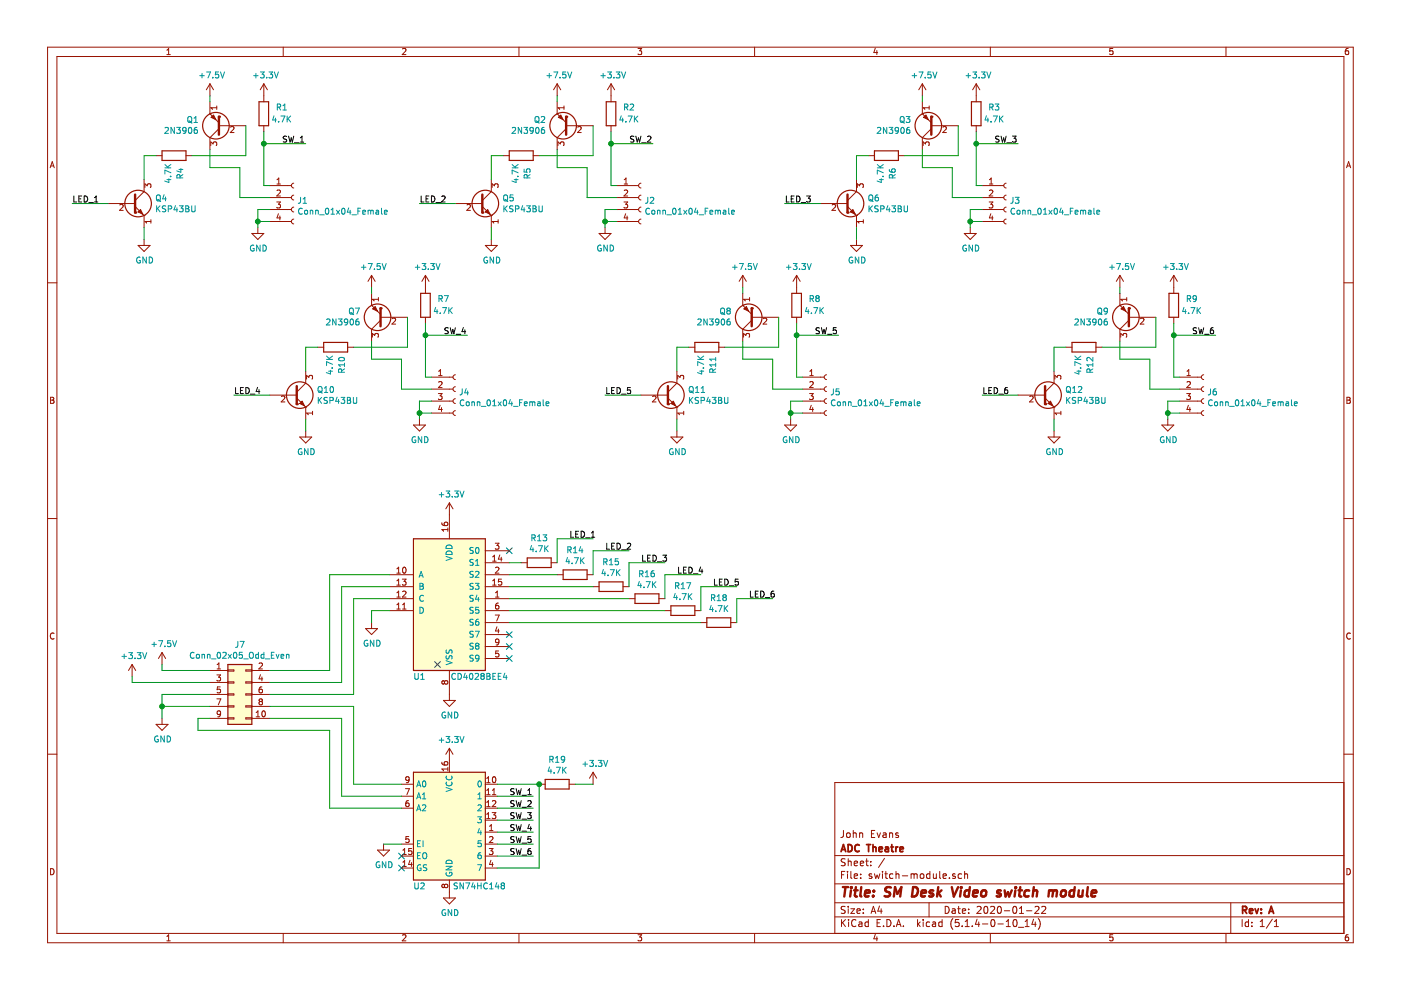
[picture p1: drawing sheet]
<svg xmlns="http://www.w3.org/2000/svg" width="297mm" height="210mm" viewBox="0 0 297 210" stroke-linecap="round" stroke-linejoin="round" font-family="sans-serif">
<path d="M.1 0h297v209.9h-297z" fill-rule="evenodd" fill="#fff" stroke="#fff" stroke-width=".21"/>
<g fill="none" stroke="#981200" stroke-width=".21">
<path d="M10.1 10h276.8v189.9h-276.8zM12.1 12h272.8v185.9h-272.8zM35.4 11.6h.7M35.4 10.6l.4-.3v1.3M60 10v2M85.3 10.4l.5-.1 .3 .3-.8 1h.8M110 10v2M135.3 10.3h.8l-.5 .5 .4 .1v.5l-.2 .2-.5-.2M160 10v2M185.6 10.2l-.3 .9h.8M185.9 10.7v.9M210 10v2"/>
<path d="M235.9 10.3h-.6v.6l.6-.1v.6l-.1 .2-.5-.2M259.9 10v2M285.9 10.3h-.4l-.2 .3-.1 .7 .3 .3 .4-.2v-.6h-.4l-.3 .2M10.6 35.6l.5-1.3 .4 1.3M10.7 35.2h.7M285.5 35.6l.4-1.3 .5 1.3M285.6 35.2h.6M10.1 60h2M237.4 58.4l-.7 1.3M237.4 58.4v2.5M237.4 58.4l.8 1.3M284.9 60h2"/>
<path d="M237.4 64.7h.1M237.4 64.7l1.9 1.9M239.3 67.9l-1.9 1.9M250.1 80h4.6M251.7 79.6h.7M251.7 78.7l.3-.3v1.2M255.2 79.5a.51 .51 0 0 0-.5 .5 .51 .51 0 0 0 .5 .5M10.7 84.2h.5l.2 .3-.2 .3 .3 .3-.3 .4h-.5zM10.7 84.8h.5M250.1 87.6h4.6M250.1 85h4.6M250.1 82.5h4.6"/>
<path d="M251.6 83.4h.8l-.4 .5 .3 .2 .1 .4-.3 .2-.5-.1M251.7 81l.4-.1 .3 .4-.8 .9h.8M252 85.9l-.3 .9h.7M252.3 86.4v.9M255.2 87.1a.51 .51 0 0 0-.5 .5 .51 .51 0 0 0 .5 .5M255.2 84.5a.51 .51 0 0 0-.5 .5 .51 .51 0 0 0 .5 .5M255.2 82a.51 .51 0 0 0-.5 .5 .51 .51 0 0 0 .5 .5M285.6 84.2h.4l.3 .3-.3 .3 .3 .3-.2 .4h-.5zM285.6 84.8h.4M10.1 109.9h2M284.9 109.9h2M11.5 134.3a.58 .58 0 0 0-.8 .5 .58 .58 0 0 0 .8 .6"/>
<path d="M286.3 134.3a.58 .58 0 0 0-.8 .5 .58 .58 0 0 0 .8 .6M10.1 159.9h2M284.9 159.9h2M85.1 166.3h2.6M85.1 168.8h2.6M85.1 171.4h2.6M85.1 179h2.6M86 167.2h.8l-.5 1.3M86.6 169.8h-.2a.79 .79 0 0 0-.1 1.2h.3l.2-.5-.3-.3h-.2l-.3 .3M86.7 177.4h-.6l-.1 .6 .5-.1 .3 .2v.3l-.3 .2-.5-.1M86.8 165.2l-.3 .3-.4-.1-.1-.2 .1-.4 .4-.1 .3 .2-.2 .9-.5 .1M87.3 179.9h-.6l-.1 .6 .5-.1 .3 .2v.3l-.3 .3-.5-.1"/>
<path d="M93.7 161.6l.1 .4 .4 .2h.6l.1-.6-.2-.1-.5 .1v.4l.2 .2M95 162.7v.7M95 163.1h-1.3l.3 .3M95.3 161.2v2.5M102.9 176.4h2.5M102.9 166.3h2.5M102.9 168.8h2.5M102.9 171.4h2.5M102.9 173.9h2.5M102.9 179h2.5M103.2 165.9h.7M103.2 165l.4-.3v1.2"/>
<path d="M103.2 167.6l.4-.4v1.3M103.2 170.1l.4-.3v1.2M103.2 172.6l.4-.3v1.3M103.2 168.5h.7M103.2 171h.7M103.2 173.6h.7M103.7 179.9h.8l-.4 .5 .3 .1 .1 .4-.2 .3-.6-.1M103.8 176.1h.7M103.8 175.2l.4-.4v1.3M103.8 177.5l.5-.1 .2 .3-.8 .9h.8M104.3 172.3h.8l-.4 .5 .4 .1v.4l-.2 .3-.6-.2M104.4 169.9l.5-.1 .2 .3-.8 .9h.8"/>
<path d="M104.4 168.5h.7M104.4 167.6l.3-.4v1.3M104.5 164.8l.2-.1a.67 .67 0 0 1 .4 .6 .67 .67 0 0 1-.4 .6l-.3-.4zM178.8 176.1v1.3l-.5 .2M179.6 176.7l.2-.1 .4 .1v.7l-.2 .2-.4-.2zM180.9 176.7l.2-.1 .4 .1v.9M180.9 176.1v1.5M182.3 176.7l.2-.1 .3 .1 .1 .9M182.3 176.6v1M184.8 176.8h.4M185.5 176.1h-.7v1.5h.7M186 176.6l.3 1 .4-1"/>
<path d="M187.3 176.7h.5l.1 .9M187.9 176.9l-.7 .3 .2 .4 .5-.1M188.6 176.6v1M188.6 176.7l.2-.1 .4 .1 .1 .9M190.5 176.7l-.4-.1-.2 .2 .1 .2 .5 .1v.4h-.6M284.9 165.9h-107.9v32M10.7 184.2a.65 .65 0 0 1 .8 .6 .65 .65 0 0 1-.8 .7zM35.4 198.5l.4-.3v1.3M35.4 199.5h.7M60 197.9v2M85.1 184h2.6M85.1 181.5h2.6"/>
<path d="M85.3 198.3l.5-.1 .3 .3-.8 1h.8M85.4 182.8l.4-.4v1.3M85.4 183.7h.7M85.4 180.3l.4-.4v1.3M85.4 181.2h.7M86.9 182.4l-.3 .9h.8M87.2 182.9v.8M94.2 187.7l.3-.2h.2l.3 .2-.1 .4-.2 .1h-.2l-.3-.2M94.2 187.7l-.2-.2-.3 .2v.3l.2 .2 .3-.2M94.2 187.7v.3M95.3 186.6v2.5M102.9 184h2.5"/>
<path d="M102.9 181.5h2.5M104.1 182.4l-.3 .9h.8M104.4 182.9v.8M110 197.9v2M135.3 198.2h.8l-.5 .5 .4 .1v.6l-.2 .1-.5-.1M160 197.9v2M177 194.4h107.9M177 191.4h107.9M177 187.4h107.9M177 181.4h107.9M178.4 185.5h.5M178.4 195v1.5"/>
<path d="M178.6 195.6l.7 .9M179.1 184.8h-.7v1.5M179.2 192.2h-.6l-.3 .2 .2 .4 .6 .3v.4l-.2 .2-.6-.1M179.2 182.1h-.6l-.3 .2 .2 .4 .6 .3v.4l-.2 .2-.6-.1M179.3 195l-.9 .8M179.7 184.8v.1M179.7 185.3v1M179.8 182.1v1.5M179.8 192.2v.1M179.8 192.7v1M179.8 182.7l.2-.1h.4l.1 1M179.9 195v.1"/>
<path d="M179.9 195.5v1M180.4 192.7h.8l-.8 1h.8M180.4 184.8v1.3l.2 .2M181.1 185.8l.7-.2v-.3h-.5l-.2 .2 .1 .7h.6M181.1 183.1l.7-.2v-.3h-.5l-.2 .2 .1 .7h.6M181.5 195.1a.59 .59 0 0 0-.8 0 .59 .59 0 0 0-.1 .7 .56 .56 0 0 0 .2 .6 .56 .56 0 0 0 .7-.1M181.7 193.2l.7-.2-.1-.2-.4-.1-.2 .2 .1 .7h.5M182.1 195.5h.6l.1 1M182.4 183.1l.7-.2-.1-.3h-.4l-.2 .2 .1 .7h.5M182.5 186.1v.2M182.5 185.3v.2M182.8 195.8l-.5 .1-.3 .2 .3 .4 .5-.1"/>
<path d="M183 193.5v.2M183 192.8v.1M183.5 182.6h.6M183.7 182.1v1.3l.4 .2M184.1 195.5h-.4l-.3 .2 .1 .6 .2 .2 .4-.1M184.1 195v1.5M184.6 183.4v.2M184.6 182.6v.2M184.7 193.7l.5-1.5 .5 1.5M184.8 193.2h.8M184.8 185.3h-.3l-.2 .2v.2l.5 .1v.4h-.5M185.4 185.3l.3 1 .3-.8 .3 .8 .2-1"/>
<path d="M185.6 198.1l-.3 .9h.8M185.9 198.6v.9M186 195.7h.5M186.5 192.1l-.4 1.1h1M186.7 195h-.7v1.5h.7M186.8 192.7v1M187.1 184.8v.1M187.1 185.3v1M187.3 196.3v.2M187.5 182l-1.2 1.9M187.6 185.3h.6M187.8 184.8v1.3l.4 .2"/>
<path d="M188 195a.76 .76 0 0 1 .9 .7 .76 .76 0 0 1-.9 .8zM189.3 185.3h-.4l-.3 .2 .1 .6 .2 .2 .4-.1M189.5 196.3v.2M190 185.4l.2-.1h.3l.1 1M190 184.8v1.5M190 196.5l.5-1.5 .5 1.5M190.2 196h.7M191.3 185.7h1.2M191.5 196.3v.2M193.2 185.4l.4-.1 .2 .2M193.2 185.3v1M193.8 185.5l.2-.2h.4l.1 1"/>
<path d="M193.8 185.5v.8M194.5 195v1.5M194.7 195.9l.4 .6M195.1 195.5l-.6 .5M195.2 185.4l.2-.1 .4 .1v.7l-.2 .2-.4-.2zM195.7 195v.1M195.7 195.5v1M197 191.4v3M197.1 195.5h-.4l-.3 .2v.6l.3 .2 .4-.1M197.2 185.3h-.5l-.3 .2 .1 .6 .2 .2 .5-.1M197.2 184.8v1.5M197.7 195.5h.6l.1 1"/>
<path d="M197.9 185.3v.9l.4 .1 .2-.2M198.4 195.8l-.7 .3 .2 .4 .5-.1M198.5 185.3v1M199.2 184.8v1.3l.2 .2M199.7 195.5h-.4l-.3 .2 .1 .6 .2 .2 .4-.1M199.7 195v1.5M199.9 185.8l.8-.2-.1-.3h-.5l-.2 .2 .1 .7h.6M200.4 192.2a.75 .75 0 0 1 .8 .7 .75 .75 0 0 1-.8 .8zM201.3 186.1v.2M201.9 192.8h.6v.9M202 194.8a1.71 1.71 0 0 0 0 2.2M202.5 185.3h-.3l-.2 .2v.2l.5 .1v.4h-.5"/>
<path d="M202.5 193l-.5 .1-.2 .2 .2 .4 .5-.1M203 192.7h.6M203.2 192.2v1.3l.4 .2M203.3 195h-.7l-.1 .7 .7-.1 .2 .2-.1 .5-.2 .2-.6-.2M203.9 185.3h-.5l-.3 .2 .1 .6 .2 .2 .5-.1M204 196.3v.2M204 193.2l.7-.2v-.2l-.5-.1-.2 .2 .1 .7h.6M204.5 185.4l.2-.1h.4l.1 1M204.5 184.8v1.5M204.6 196.5h.9M204.6 195.4l.5-.4v1.5M205.4 193.5v.2"/>
<path d="M205.4 192.8v.1M206.1 196.3v.2M207.2 192.3l.5-.1 .3 .4-.9 1.1h.9M207.2 194.9l-.4 1.1h.9M207.5 195.5v1M208.3 195.9h1.1M208.7 192.3l.4-.1a.85 .85 0 0 1-.1 1.5l-.3-.2-.1-.4zM210 197.9v2M210 192.3l.6-.1 .3 .4-1 1.1h1M210.3 195h.1a.8 .8 0 0 1 .6 .7 .8 .8 0 0 1-.6 .8 1 1 0 0 1-.1-1.5zM211.6 195.9h1.1M211.6 192.2h.2a.8 .8 0 0 1 .5 .7 .8 .8 0 0 1-.5 .8 1 1 0 0 1-.2-1.5z"/>
<path d="M212.9 193.1h1.2M213.3 196.5h.9M213.3 195.4l.5-.4v1.5M214.9 192.3l.2-.1a.8 .8 0 0 1 .5 .7 .8 .8 0 0 1-.5 .8l-.4-.6zM215 195h.1a.8 .8 0 0 1 .6 .7 .8 .8 0 0 1-.6 .8 .97 .97 0 0 1-.1-1.5zM215.9 196.6h1.2M216.1 193.7h.9M216.1 192.6l.5-.4v1.5M217.4 196.5h.8M217.4 195.4l.4-.4v1.5M217.6 193.1h1.2M219.1 194.9l-.3 1.1h.9"/>
<path d="M219.4 192.3l.6-.1 .2 .1 .1 .3-.9 1.1h.9M219.5 195.5v1M220.1 194.8a1.71 1.71 0 0 1 0 2.2M220.9 192.3l.5-.1 .3 .4-.9 1.1h.9M235.9 198.2h-.6v.6l.6-.1v.7l-.1 .1-.5-.1M259.9 197.9v2M260.9 191.4v6.5M263.4 195v1.5M264.7 195.5h-.4l-.3 .2 .1 .7h.6M264.7 195v1.5M265.4 196.3v.2M265.4 195.5v.2"/>
<path d="M267.2 196.5h.9M267.2 195.4l.4-.4v1.5M269.8 194.9l-1.3 1.9M270.2 196.5h.9M270.2 195.4l.4-.4v1.5M285.6 184.2a.65 .65 0 0 1 .7 .6 .65 .65 0 0 1-.7 .7zM285.9 198.2h-.4l-.2 .3-.1 .7 .3 .3 .4-.1v-.7h-.4l-.3 .2"/>
</g>
<g fill="none" stroke="#981200" stroke-width=".38">
<path d="M179.8 179.1a.76 .76 0 0 1 .9 .7 .76 .76 0 0 1-.9 .8zM182.2 179.2a.71 .71 0 0 0-1 .5 .71 .71 0 0 0 .7 .9l.3-.2M183.7 179.1h.9M184.2 179.1v1.5M185.1 179.1v1.5M185.1 179.7l.2-.1 .4 .1v.9M187.7 179.7h.6l.1 .9M188.4 179.9l-.5 .1-.2 .2 .2 .4 .5-.1M188.9 179.6h.5M189.1 179.1v1.3l.3 .2M189.9 179.6v1M190.4 179.6l-.5 .3"/>
<path d="M178.3 180.6l.5-1.5 .5 1.5M178.5 180.1h.7M186.4 180.1l.7-.2-.1-.2-.4-.1-.2 .2v.7h.6M190.8 180.1l.7-.2-.1-.2-.4-.1-.2 .2 .1 .7h.5M263.5 193l.7-.1 .1-.2-.1-.4-.2-.1h-.5v1.5M263.8 193l.5 .7M264.9 193.2l.7-.2-.1-.2-.4-.1-.2 .2 .1 .7h.5M266.1 192.7l.4 1 .3-1M267.4 193.5v.2M267.4 192.8v.1M269 193.7l.5-1.5 .5 1.5M269.2 193.2h.7"/>
</g>
<g fill="none" stroke="#981200" stroke-width=".51">
<path d="M239.3 65.4v3.8M178.7 188.1h1.1M179.3 188.1l-.3 2M180.4 188.8l-.2 1.3M180.5 188.1v.2M180.5 188.1l.1 .1-.1 .1M181.1 188.8h.7M181.5 188.1l-.3 1.7 .1 .2 .4 .1M182.6 188.1l-.2 1.7 .2 .3M183.4 189.4l1-.2-.1-.4h-.5l-.4 .2v1h.8M185.1 189.9v.2M185.3 188.8l.1 .1-.2 .1"/>
<path d="M185.3 188.8l-.1 .2M188.9 188.2l-.8-.1-.4 .4 .1 .4 .8 .4v.6a.91 .91 0 0 1-1.1 .1M189.5 190.1l.3-2 .4 1.4 .9-1.4-.2 2M193.6 188.1a.97 .97 0 0 1 1 .6 .97 .97 0 0 1-.3 1.1l-.5 .3h-.5zM195.3 189.4l1-.2v-.4h-.8l-.2 1 .2 .3 .6-.1M197.9 188.8a.52 .52 0 0 0-.8 .3l.2 .3 .5 .1 .1 .3-.4 .3-.5-.1M198.9 188.1l-.2 2M199 189.3l.5 .8M199.6 188.8l-.8 .7M201.8 188.1l.4 2 .9-2M203.7 188.8l-.1 1.3M203.8 188.1v.2"/>
<path d="M205.5 188.8h-.7l-.3 .3v.6l.3 .4 .6-.1M205.6 188.1l-.2 2M206.3 189.4l1-.2v-.4h-.6l-.3 .2-.1 1h.8M208.2 188.9l.3-.1 .6 .1v.8l-.3 .3a.53 .53 0 0 1-.7-.1zM212.2 188.8a.49 .49 0 0 0-.8 .3l.8 .6-.3 .4-.6-.1M213 188.8l.2 1.3 .5-1 .3 1 .5-1.3M215.3 188.8l-.2 1.3M215.4 188.1l-.1 .2M215.4 188.1l.1 .1-.2 .1M215.9 188.8h.8M216.3 188.1l-.2 1.7 .1 .2 .3 .1M218.2 188.8h-.7l-.3 .3v.6l.3 .4 .6-.1"/>
<path d="M219.1 188.9l.3-.1h.4v1.3M219.2 188.1l-.3 2M222.4 188.9l.6-.1 .3 .2M222.4 188.8l-.1 1.3M223.3 189l.3-.2h.5l-.1 1.3M223.3 189l-.2 1.1M225.1 188.9l.3-.1 .5 .1v.8l-.2 .3a.53 .53 0 0 1-.7-.1zM227.8 188.8h-.6l-.4 .3v.8l.3 .2 .5-.1M227.9 188.1l-.3 2M228.7 188.8v1.2l.4 .1 .4-.2M229.6 188.8l-.2 1.3M230.6 188.1l-.2 1.7 .3 .3"/>
<path d="M231.4 189.4l1-.2v-.4h-.8l-.2 1 .2 .3 .6-.1"/>
</g>
<g fill="none" stroke="#009596" stroke-width=".21">
<path d="M235.3 56.7h.9M235.8 56.2v.9M236.7 55.9h.9l-.6 1.2M238 57v.1M239.3 55.9h-.6l-.1 .6 .2-.1 .5 .1v.5l-.2 .1-.5-.1M239.7 55.9l.4 1.2 .4-1.2M256.7 82.5v.9l-.2 .3h-.3M257 84.9a.56 .56 0 0 0-.8 .5 .56 .56 0 0 0 .8 .5M257.6 85.2l.5 .1v.7h-.4l-.2-.2zM257.8 82.5h-.2a.79 .79 0 0 0-.2 1.2h.4l.1-.5-.2-.3h-.3l-.2 .3M258.7 85.3l.5-.1v.8M258.7 85.2v.8"/>
<path d="M259.9 85.3l.4-.1 .1 .8M259.9 85.2v.8M260.7 86.2h1M262 84.9l.2-.1a.67 .67 0 0 1 .5 .6 .67 .67 0 0 1-.5 .6l-.3-.5zM263.1 86h.7M263.1 85.1l.4-.3v1.2M264.3 85.2l.6 .8M264.9 85.2l-.6 .8M265.5 84.9l.2-.1a.69 .69 0 0 1 .4 .6 .69 .69 0 0 1-.4 .6l-.3-.5zM266.9 84.7l-.3 .9h.7M267.2 85.2v.8M267.5 86.2h1"/>
<path d="M268.8 85.4h.4M269.4 84.8h-.6v1.2M269.8 85.6l.6-.1v-.3h-.4l-.2 .2 .1 .6h.5M271 85.3l.4-.1 .1 .2M271 85.2v.8M271.5 85.4l.2-.2h.3l.1 .8M271.5 85.4v.6M272.7 85.2h.5v.8M273.2 85.5l-.6 .2 .1 .3h.5M273.8 84.8v1.1l.2 .1M274.4 85.6l.6-.1v-.3h-.4l-.2 .2 .1 .6h.5M88.4 171.9l.4-1.3 .4 1.3"/>
<path d="M88.4 169.4l.4-1.3 .4 1.3M88.4 166.8l.4-1.2 .4 1.2M88.5 171.6h.6M88.5 169h.6M88.5 166.5h.6M88.5 178.9h.5M89.1 178.3h-.6v1.2h.6M89.6 169.4h.7M89.6 170.8l.5-.2 .2 .4-.8 .9h.8M89.6 168.5l.3-.4v1.3M89.7 165.7l.2-.1a.69 .69 0 0 1 .4 .6 .69 .69 0 0 1-.4 .6l-.3-.4zM89.7 178.3v1.2"/>
<path d="M94.6 167l1.2 .4-1.2 .4M94.7 165.8a.56 .56 0 0 0 .5 .8 .56 .56 0 0 0 .5-.8M94.7 164.5a.56 .56 0 0 0 .5 .8 .56 .56 0 0 0 .5-.8M101.3 173.2h.8l-.5 .5 .4 .1v.5l-.2 .2-.5-.2M101.3 170.8l.5-.2 .3 .4-.8 .9h.8M101.3 169.4h.8M101.3 168.5l.4-.4v1.3M101.4 165.7l.2-.1a.67 .67 0 0 1 .5 .6 .67 .67 0 0 1-.5 .6l-.3-.4zM101.6 175.7l-.3 .9h.8M101.9 176.2v.8M102 178.3h-.6l-.1 .6 .2-.2 .5 .2v.5l-.2 .1-.5-.1M87.9 187.2v1l.3 .3 .4-.1 .1-.2v-1"/>
<path d="M88.5 181.4h.5M89.1 180.8h-.6v1.3h.6M89.2 183.4a.57 .57 0 0 0-.7 .6 .57 .57 0 0 0 .8 .5v-.4h-.3M89.2 187.3l.5-.1 .2 .3-.7 1h.7M89.7 181l.2-.2 .4 .1a.78 .78 0 0 1-.1 1.2l-.5-.2zM90.5 183.4l-.5-.1-.2 .2v.3l.6 .3 .1 .3-.3 .2h-.5M94.6 183.7h1.2l-1.2 .7h1.2M94.6 185a.57 .57 0 0 0 .6 .8 .57 .57 0 0 0 .5-.8h-.4v.2M94.7 182.5a.67 .67 0 0 1 .8-.1 .67 .67 0 0 1 .3 .7h-1.2zM97 187.3l-.5-.1-.2 .1v.4l.6 .2 .1 .3-.2 .3-.5-.1M98.3 187.2v1.3l-.8-1.3v1.3M98.7 187.2h.9l-.6 1.3"/>
<path d="M100.3 187.1l-.3 .9h.8M100.6 187.6v.9M101.3 183.3h.8l-.5 1.3M101.3 187.2v1.3M101.3 187.8h.7M101.9 180.8h-.2a.79 .79 0 0 0-.1 1.3l.4-.2v-.5l-.4-.1-.3 .2M102 187.2v1.3M103.3 187.3a.56 .56 0 0 0-.8 .5 .56 .56 0 0 0 .8 .5M103.8 188.5h.7M103.8 187.5l.4-.3v1.3M105.3 187.1l-.3 .9h.8M105.6 187.6v.9"/>
<path d="M106.5 187.8l-.3 .2v.2l.3 .3h.2l.3-.3-.1-.3-.2-.1M106.5 187.8l-.3-.3 .3-.3 .4 .1v.3l-.2 .2M106.5 187.8h.2"/>
</g>
<path d="M87.7 163.7h15.2v22.9h-15.2z" fill-rule="evenodd" fill="#fffecd" stroke="#fffecd" stroke-width=".25"/>
<g fill="none" stroke="#981200" stroke-width=".25">
<path d="M87.7 163.7h15.2v22.9h-15.2z"/>
<circle cx="238.7" cy="67.3" r="2.82"/>
</g>
<circle cx="239.3" cy="65.4" r=".25" fill="#981200"/>
<path d="M237.7 65.5l.5-.5 .5 1z" fill-rule="evenodd" fill="#981200" stroke="#981200" stroke-width=".21"/>
<g fill="none" stroke="#981200" stroke-width=".21">
<path d="M226 73.6h1.3M232.4 73.6h1.2M237.4 62.2v2.5M237.4 69.8v2.5M237.6 71.5v-.8l.5 .4 .1-.3 .5-.1 .2 .3-.1 .5M238.9 63.1v.7M238.9 63.5h-1.3l.4 .3M239.3 67.3h5.8M241.8 67.6l.5-.2 .2 .4-.7 .9h.7M221.6 84.4l1.9 1.9M222.2 92.7h2.5l-1.2 1.2zM223.5 86.3h.1"/>
<path d="M223.5 91.4v1.3M223.5 81.2l-1.9 1.9"/>
</g>
<g fill="none" stroke="#009596" stroke-width=".21">
<path d="M227.9 76.2h1.3M227.9 75.5l.7 .7M227.9 67.8l.5-.2 .2 .4-.8 .9h.8M228.3 78.7h.9M228.7 78.5v.8l-.9-.3M229 78h.2M229.2 77.2l-1.3-.5v.8M229.2 75.5l-.7 .5M229.9 67.6v1.3l-.7-1.3v1.3M230.4 67.6h.8l-.4 .5 .3 .1v.6h-.7M231.1 78.9l-.1-.6h-.4l-.2 .6h1.3M231.7 78.2l-.6 .4"/>
<path d="M231.7 75.8v.8l-.9-.8-.4 .2 .2 .5M231.7 77v.7M231.7 77.4h-1.3l.4 .3M232.4 68.2l-.3 .2h-.3l-.1-.2v-.4l.4-.2 .3 .3-.1 .7-.2 .2-.3 .1M232.8 65.5l.2-.2a.44 .44 0 0 1 .6 .4l-.1 .7-.5 .2-.2-.2zM233 66.3l.4 .2M233 67.8l.2-.2a.67 .67 0 0 1 .4 .7 .67 .67 0 0 1-.4 .6l-.3-.5zM233.4 66.5l.3 .2M234.7 67.6h-.3l-.3 .3v.8l.2 .2 .4-.1 .1-.4-.2-.3h-.3l-.2 .3M234.8 65.9l-.3 .2h-.3l-.1-.2v-.5l.4-.1 .3 .3-.1 .7-.2 .2-.3 .1M222.6 95.2a.59 .59 0 0 0-.7 .6 .59 .59 0 0 0 .7 .5l.1-.4h-.3M224 95.1v1.3l-.8-1.3v1.3"/>
<path d="M224.6 95.1a.64 .64 0 0 1 .7 .7 .64 .64 0 0 1-.7 .6z"/>
</g>
<g fill="none" stroke="#981200" stroke-width=".25">
<path d="M227.3 72.6h5.1v2h-5.1z"/>
<circle cx="222.2" cy="83.8" r="2.82"/>
</g>
<path d="M221.6 81.9v3.8" fill="none" stroke="#981200" stroke-width=".51"/>
<circle cx="221.6" cy="85.7" r=".25" fill="#981200"/>
<path d="M222.2 85.5l.5-.5 .5 1.1z" fill-rule="evenodd" fill="#981200" stroke="#981200" stroke-width=".21"/>
<g fill="none" stroke="#981200" stroke-width=".21">
<path d="M157.5 58.4l-.8 1.3M157.5 58.4v2.5M157.5 58.4l.7 1.3M248.9 58.4v3.8M248.9 58.4l-.8 1.3M248.9 58.4l.7 1.3M157.5 64.7h.1M157.5 64.7l1.9 1.9M159.4 67.9l-1.9 1.9M170.2 80h4.5M171.7 79.6h.7M171.7 78.7l.4-.3v1.2"/>
<path d="M175.2 79.5a.51 .51 0 0 0-.5 .5 .51 .51 0 0 0 .5 .5M223.5 78.7v2.5M248.9 67.3v1.2M170.2 87.6h4.5M170.2 85h4.5M170.2 82.5h4.5M171.6 83.4h.8l-.4 .5 .4 .2v.4l-.2 .2-.6-.1M171.7 81l.5-.1 .2 .4-.8 .9h.8M172 85.9l-.3 .9h.8M172.3 86.4v.9M175.2 87.1a.51 .51 0 0 0-.5 .5 .51 .51 0 0 0 .5 .5M175.2 84.5a.51 .51 0 0 0-.5 .5 .51 .51 0 0 0 .5 .5"/>
<path d="M175.2 82a.51 .51 0 0 0-.5 .5 .51 .51 0 0 0 .5 .5M215.9 83.8h5.7M218.3 84.1l.5-.1 .3 .3-.8 .9h.8M223.5 86.3v2.5M223.7 80.4v-.8l.4 .4 .2-.3 .4-.1 .2 .2-.1 .6M224.9 87.2v.7M224.9 87.6h-1.2l.3 .3M246.3 90.1h2.6l-1.3 1.3zM247.6 88.8v1.3M95.3 106.6v2.6M95.3 106.6l-.8 1.3M95.3 106.6l.7 1.3"/>
<path d="M110.5 119.3h1.3M116.9 119.3h1.2M118.1 121.9h1.3M124.5 121.9h1.2M125.7 124.4h1.3M132.1 124.4h1.3M133.4 126.9h1.2M139.7 126.9h1.3M141 129.5h1.2M147.3 129.5h1.3M33.1 153.6h2.5l-1.2 1.3zM34.4 152.3v1.3"/>
<path d="M94 148.5h2.6l-1.3 1.3zM95.3 147.2v1.3M95.3 158.7v2.5M95.3 158.7l-.8 1.2M95.3 158.7l.7 1.2M81.3 179v1.2M80 180.2h2.6l-1.3 1.3zM94 190.4h2.6l-1.3 1.3zM95.3 189.1v1.3"/>
</g>
<g fill="none" stroke="#009596" stroke-width=".21">
<path d="M155.3 56.7h1M155.8 56.2v.9M156.8 55.9h.8l-.5 1.2M158.1 57v.1M159.3 55.9h-.6l-.1 .6 .2-.1 .5 .1v.5l-.2 .1-.5-.1M159.7 55.9l.4 1.2 .5-1.2M246.7 56.7h1M247.2 56.2v.9M248.2 55.9h.7l-.4 .5 .4 .1v.4l-.2 .2-.5-.1M249.5 57v.1M250 55.9h.7l-.4 .5 .4 .1v.5l-.2 .1-.5-.1M251.1 55.9l.4 1.2 .5-1.2"/>
<path d="M251 65.2l-.3 .9h.8M251.3 65.6v.9M251.7 63.3l.7-.1v-.4l-.7-.1v1.2M252 66.4v.1M252 63.3l.4 .6M252.5 65.2h.8l-.5 1.3M253.7 63.2l-.3 .3-.3-.1-.2-.2 .1-.4 .4-.1 .3 .2-.2 .9-.4 .1M253.8 65.2v1.3M254 65.8l.6 .7M254.6 65.2l-.8 .8M176.7 82.5v.9l-.2 .3h-.3M177 84.9a.56 .56 0 0 0-.7 .5 .56 .56 0 0 0 .7 .5"/>
<path d="M177.7 85.2l.4 .1v.7h-.3l-.3-.2zM177.9 82.5h-.6l-.1 .6 .5-.2 .3 .3v.3l-.3 .2-.5-.1M178.7 85.3l.5-.1 .1 .8M178.7 85.2v.8M179.9 85.3l.5-.1v.8M179.9 85.2v.8M180.7 86.2h1M182.1 84.9l.2-.1a.67 .67 0 0 1 .4 .6 .67 .67 0 0 1-.4 .6l-.4-.5zM183.2 86h.7M183.2 85.1l.3-.3v1.2M184.3 85.2l.7 .8M185 85.2l-.7 .8"/>
<path d="M185.5 84.9l.2-.1a.69 .69 0 0 1 .4 .6 .69 .69 0 0 1-.4 .6l-.3-.5zM186.9 84.7l-.3 .9h.8M187.2 85.2v.8M187.6 86.2h.9M188.9 85.4h.4M189.4 84.8h-.5v1.2M189.9 85.6l.6-.1-.1-.3h-.4l-.1 .2v.6h.5M191 85.3l.4-.1 .2 .2M191 85.2v.8M191.6 85.4l.1-.2h.4v.8M191.6 85.4v.6M192.7 85.2h.5v.8"/>
<path d="M193.2 85.5l-.5 .2v.3h.5M193.9 84.8v1.1l.1 .1M194.5 85.6l.6-.1-.1-.3h-.4l-.1 .2v.6h.5M226.1 84.3v1.2M226.3 82h.5a.78 .78 0 0 1-.1 1.2l-.5-.2-.1-.6zM226.3 84.8l.6 .7M226.3 82.9l.7 .4M226.9 84.3l-.8 .7M227.4 83.2h.7M227.4 82.3l.4-.4v1.3M228.1 84.3h-.5l-.3 .2 .2 .3 .5 .2v.4l-.7 .1M228.6 84.9l.7-.1v-.4l-.7-.1v1.2"/>
<path d="M228.6 82.1l.5-.2 .3 .4-.8 .9h.8M230.1 84.2l-.3 .9h.8M230.4 84.7v.8M231 84.3h.8l-.5 .4 .4 .2v.5l-.2 .1-.5-.1M232.3 84.3h.4l.3 .2-.3 .4 .3 .2-.2 .4h-.5zM232.3 84.9h.4M233.6 84.3v1l.2 .2h.3l.2-.2v-1M246.7 92.7a.59 .59 0 0 0-.7 .5 .59 .59 0 0 0 .7 .6l.1-.5h-.2M248.1 92.6v1.3l-.8-1.3v1.3M248.7 92.6a.64 .64 0 0 1 .7 .6 .64 .64 0 0 1-.7 .7zM93.1 104.9h1M93.6 104.4v1"/>
<path d="M94.6 104.1h.8l-.5 .5 .4 .1 .1 .4-.3 .3-.5-.2M95.9 105.2v.2M96.4 104.1h.8l-.5 .5 .4 .1v.5l-.2 .2-.5-.2M97.5 104.1l.4 1.3 .5-1.3M112.7 115.7l-.3 .8h.8M112.8 114.1l.6-.1v-.5l-.6-.1v1.3M113 116.1v.9M113.1 114.1l.4 .6M113.7 116.9v.1M114 114.7h.7M114 113.8l.3-.4v1.3M114.2 115.7h.8l-.6 1.3"/>
<path d="M115.1 113.4h.8l-.4 .5 .3 .1 .1 .4-.2 .3-.6-.2M115.5 115.7v1.3M115.7 116.3l.5 .7M116.2 115.7l-.7 .7M120.3 118.2l-.3 .9h.8M120.4 116.6l.6-.1v-.4l-.6-.2v1.3M120.6 118.7v.8M120.7 116.6l.4 .6M121.3 119.4v.1M121.6 117.2h.7M121.6 116.3l.4-.4v1.3M121.8 118.2h.8l-.5 1.3"/>
<path d="M123.1 115.9l-.3 .9h.8M123.1 118.2v1.3M123.3 118.8l.5 .7M123.4 116.4v.8M123.8 118.2l-.7 .8M128 119.1h.6l.1-.5-.7-.1v1.2M128.3 119.1l.4 .6M129.2 119.7h.7M129.2 118.8l.4-.3v1.2M131.1 118.5h-.6l-.1 .6 .5-.1 .3 .2v.3l-.3 .2-.5-.1M127.9 120.7l-.3 .9h.8M128.2 121.2v.9"/>
<path d="M128.9 121.9v.2M129.4 120.8h.8l-.5 1.3M130.7 120.8v1.3M130.9 121.3l.6 .8M131.5 120.8l-.8 .7M135.5 123.3l-.2 .9h.7M135.6 121.7l.6-.1 .1-.5-.7-.1v1.3M135.8 123.8v.8M135.9 121.7l.4 .6M136.5 124.5v.1M136.8 122.3h.7M136.8 121.4l.4-.4v1.3"/>
<path d="M137 123.3h.9l-.6 1.3M138.3 123.3v1.3M138.5 123.9l.6 .7M138.6 121l-.4 .1-.2 .5 .1 .6h.5l.2-.1-.2-.5-.3-.1-.3 .2M139.1 123.3l-.8 .8M143.2 125.8l-.3 .9h.7M143.2 124.2h.6l.1-.5-.7-.1v1.2M143.5 126.3v.8M143.5 124.2l.4 .6M144.1 127.1v-.1zM144.2 127.1h-.1M144.4 124.8h.8"/>
<path d="M144.4 123.9l.4-.3v1.2M144.6 125.9h.9l-.6 1.2M145.6 123.6h.8l-.5 1.2M146 125.9v1.2M146.1 126.4l.6 .7M146.7 125.9l-.7 .7M33.5 156.1a.59 .59 0 0 0-.7 .6 .59 .59 0 0 0 .7 .6l.1-.5h-.3M34.8 156v1.3l-.7-1.3v1.3M35.4 156a.64 .64 0 0 1 .8 .7 .64 .64 0 0 1-.8 .6zM93.1 156.9h1M93.6 156.5v.9M94.4 151a.59 .59 0 0 0-.7 .6 .59 .59 0 0 0 .7 .6l.1-.5h-.3"/>
<path d="M94.6 156.1h.8l-.5 .5 .4 .2 .1 .4-.3 .2-.5-.1M95.8 151v1.2l-.8-1.2v1.2M95.9 157.3v.1M96.4 151a.64 .64 0 0 1 .7 .6 .64 .64 0 0 1-.7 .6zM96.4 156.1h.8l-.5 .5 .4 .2v.5l-.2 .1-.5-.1M97.5 156.1l.4 1.3 .5-1.3M80.5 182.8a.59 .59 0 0 0-.8 .5 .59 .59 0 0 0 .8 .6v-.5h-.2M81.8 182.7v1.3l-.7-1.3v1.3M82.4 182.7a.64 .64 0 0 1 .7 .6 .64 .64 0 0 1-.7 .7zM94.4 192.9a.59 .59 0 0 0-.7 .6 .59 .59 0 0 0 .7 .6l.1-.5h-.3M95.8 192.9v1.2l-.8-1.2v1.2M96.4 192.9a.64 .64 0 0 1 .7 .6 .64 .64 0 0 1-.7 .6z"/>
</g>
<g fill="none" stroke="#981200" stroke-width=".25">
<path d="M247.8 62.2h2.1v5.1h-2.1zM111.8 118.3h5.1v2h-5.1zM119.4 120.8h5.1v2.1h-5.1zM127 123.4h5.1v2h-5.1zM134.6 125.9h5.1v2h-5.1zM142.2 128.5h5.1v2h-5.1z"/>
<circle cx="158.7" cy="67.3" r="2.82"/>
</g>
<path d="M159.4 65.4v3.8" fill="none" stroke="#981200" stroke-width=".51"/>
<circle cx="159.4" cy="65.4" r=".25" fill="#981200"/>
<path d="M157.7 65.5l.5-.5 .5 1z" fill-rule="evenodd" fill="#981200" stroke="#981200" stroke-width=".21"/>
<g fill="none" stroke="#981200" stroke-width=".21">
<path d="M146.1 73.6h1.2M152.4 73.6h1.3M157.5 62.2v2.5M157.5 69.8v2.5M157.7 71.5v-.8l.4 .4 .2-.3 .4-.1 .2 .3-.1 .5M158.9 63.1v.7M158.9 63.5h-1.2l.3 .3M159.4 67.3h5.7M161.8 67.6l.5-.2 .3 .4-.8 .9h.8M141.6 84.4l1.9 1.9M142.2 92.7h2.6l-1.3 1.2zM143.5 86.3h.1"/>
<path d="M143.5 91.4v1.3M143.5 81.2l-1.9 1.9"/>
</g>
<g fill="none" stroke="#009596" stroke-width=".21">
<path d="M147.9 76.2h1.3M147.9 75.5l.8 .7M148 67.8l.4-.2 .3 .4-.8 .9h.8M148.4 78.7h.8M148.8 78.5v.8l-.9-.3M149.1 78h.1M149.2 77.2l-1.3-.5v.8M149.2 75.5l-.7 .5M149.9 67.6v1.3l-.7-1.3v1.3M150.4 67.6h.8l-.4 .5 .4 .1-.1 .6h-.7M151.1 78.9v-.6h-.5l-.1 .6h1.2M151.7 78.2l-.6 .4"/>
<path d="M151.7 75.8v.7M151.7 77v.7M151.7 77.4h-1.2l.3 .3M151.7 76.2h-1.2l.3 .3M152.4 68.2l-.2 .2h-.4l-.1-.2 .1-.4 .4-.2 .2 .3v.7l-.2 .2-.4 .1M152.8 65.5l.3-.2a.44 .44 0 0 1 .5 .4v.7l-.5 .2-.3-.2zM153 66.3l.7 .4M153 67.8l.2-.2a.67 .67 0 0 1 .5 .7 .67 .67 0 0 1-.5 .6l-.3-.5zM154.4 65.9l-.3-.3 .3-.3 .4 .1v.3l-.2 .2M154.4 65.9l-.3 .2v.3l.3 .2 .3-.1 .1-.1v-.4l-.2-.1M154.4 65.9h.2M154.7 67.6h-.2l-.3 .3-.1 .8 .3 .2 .4-.1v-.4l-.2-.3h-.2l-.3 .3"/>
<path d="M142.7 95.2a.59 .59 0 0 0-.8 .6 .59 .59 0 0 0 .8 .5v-.4h-.2M144 95.1v1.3l-.7-1.3v1.3M144.6 95.1a.64 .64 0 0 1 .7 .7 .64 .64 0 0 1-.7 .6z"/>
</g>
<g fill="none" stroke="#981200" stroke-width=".25">
<path d="M147.3 72.6h5.1v2h-5.1z"/>
<circle cx="142.2" cy="83.8" r="2.82"/>
</g>
<path d="M141.6 81.9v3.8" fill="none" stroke="#981200" stroke-width=".51"/>
<circle cx="141.6" cy="85.7" r=".25" fill="#981200"/>
<path d="M142.2 85.5l.6-.5 .5 1.1z" fill-rule="evenodd" fill="#981200" stroke="#981200" stroke-width=".21"/>
<g fill="none" stroke="#981200" stroke-width=".21">
<path d="M78.8 58.4l-.8 1.3M78.8 58.4v2.5M78.8 58.4l.7 1.3M168.9 58.4v3.8M168.9 58.4l-.8 1.3M168.9 58.4l.8 1.3M78.8 64.7h.1M78.8 64.7l1.9 1.9M80.7 67.9l-1.9 1.9M91.5 80h4.5M93 79.6h.7M93 78.7l.4-.3v1.2"/>
<path d="M96.6 79.5a.51 .51 0 0 0-.6 .5 .51 .51 0 0 0 .6 .5M143.5 78.7v2.5M168.9 67.3v1.2M91.5 87.6h4.5M91.5 85h4.5M91.5 82.5h4.5M92.9 83.4h.8l-.4 .5 .4 .2v.4l-.2 .2-.6-.1M93 81l.5-.1 .2 .4-.8 .9h.8M93.3 85.9l-.3 .9h.8M93.6 86.4v.9M96.6 87.1a.51 .51 0 0 0-.6 .5 .51 .51 0 0 0 .6 .5M96.6 84.5a.51 .51 0 0 0-.6 .5 .51 .51 0 0 0 .6 .5"/>
<path d="M96.6 82a.51 .51 0 0 0-.6 .5 .51 .51 0 0 0 .6 .5M135.9 83.8h5.7M138.4 84.1l.4-.1 .3 .3-.8 .9h.8M143.5 86.3v2.5M143.7 80.4v-.8l.5 .4 .1-.3 .4-.1 .3 .2-.2 .6M145 87.2v.7M145 87.6h-1.3l.3 .3M166.4 90.1h2.5l-1.3 1.3zM167.6 88.8v1.3M148.6 132h1.3M154.9 132h1.3"/>
</g>
<g fill="none" stroke="#009596" stroke-width=".21">
<path d="M76.6 56.7h1M77.1 56.2v.9M78.1 55.9h.8l-.5 1.2M79.4 57v.1M80.6 55.9h-.6l-.1 .6 .2-.1 .5 .1v.5l-.2 .1-.5-.1M81 55.9l.4 1.2 .5-1.2M166.7 56.7h1M167.2 56.2v.9M168.2 55.9h.8l-.5 .5 .4 .1 .1 .4-.3 .2-.5-.1M169.5 57v.1M170 55.9h.8l-.5 .5 .4 .1v.5l-.2 .1-.5-.1M171.1 55.9l.5 1.2 .4-1.2"/>
<path d="M171.1 65.2l-.3 .9h.7M171.4 65.6v.9M171.8 63.3l.6-.1v-.4l-.6-.1v1.2M172 66.4v.1M172.1 63.3l.4 .6M172.5 65.2h.9l-.6 1.3M173.2 63.2l-.2-.2 .2-.3h.2l.3 .2-.3 .3M173.2 63.2l-.2 .3v.2l.2 .2h.4l.1-.2v-.2l-.3-.3M173.2 63.2h.2M173.8 65.2v1.3M174 65.8l.6 .7M174.6 65.2l-.8 .8"/>
<path d="M98 82.5v.9l-.2 .3h-.3M98.4 84.9a.56 .56 0 0 0-.8 .5 .56 .56 0 0 0 .8 .5M98.8 82.4l-.3 .9h.8M99 85.2l.4 .1v.7h-.3l-.3-.2zM99.1 82.9v.8M100.1 85.3l.4-.1 .1 .8M100.1 85.2v.8M101.2 85.3l.5-.1 .1 .8M101.2 85.2v.8M102 86.2h1M103.4 84.9l.2-.1a.67 .67 0 0 1 .4 .6 .67 .67 0 0 1-.4 .6l-.3-.5zM104.5 86h.7"/>
<path d="M104.5 85.1l.3-.3v1.2M105.6 85.2l.7 .8M106.3 85.2l-.7 .8M106.8 84.9l.2-.1a.69 .69 0 0 1 .4 .6 .69 .69 0 0 1-.4 .6l-.3-.5zM108.2 84.7l-.3 .9h.8M108.5 85.2v.8M108.9 86.2h1M110.2 85.4h.4M110.7 84.8h-.5v1.2M111.2 85.6l.6-.1-.1-.3h-.3l-.2 .2v.6h.5M112.3 85.3l.4-.1 .2 .2M112.3 85.2v.8"/>
<path d="M112.9 85.4l.2-.2h.3v.8M112.9 85.4v.6M114 85.2h.5v.8M114.5 85.5l-.5 .2v.3h.5M115.2 84.8v1.1l.1 .1M115.8 85.6l.6-.1-.1-.3h-.4l-.1 .2v.6h.5M146.2 84.3v1.2M146.3 82h.5a.78 .78 0 0 1-.1 1.2l-.5-.2-.1-.6zM146.4 84.8l.5 .7M146.4 82.9l.6 .4M146.9 84.3l-.7 .7M147.5 83.2h.7"/>
<path d="M147.5 82.3l.3-.4v1.3M148.1 84.3h-.5l-.2 .2 .1 .3 .6 .2v.4l-.7 .1M148.6 84.9l.7-.1v-.4l-.7-.1v1.2M148.7 83.2h.7M148.7 82.3l.3-.4v1.3M150.2 84.2l-.3 .9h.7M150.5 84.7v.8M151 84.3h.8l-.4 .4 .3 .2v.5l-.1 .1-.6-.1M152.3 84.3h.5l.2 .2-.2 .4 .3 .2-.3 .4h-.5zM152.3 84.9h.5M153.6 84.3v1l.2 .2h.3l.2-.2v-1M166.8 92.7a.59 .59 0 0 0-.8 .5 .59 .59 0 0 0 .8 .6v-.5h-.2"/>
<path d="M168.1 92.6v1.3l-.7-1.3v1.3M168.7 92.6a.64 .64 0 0 1 .7 .6 .64 .64 0 0 1-.7 .7zM150.8 128.3l-.3 .9h.8M150.9 126.8l.6-.1v-.5l-.6-.1v1.3M151.1 128.8v.9M151.2 126.8l.4 .6M151.8 129.5v.2M152 127.4h.8M152 126.4l.4-.3v1.3M152.2 128.4h.9l-.6 1.3M153.5 126.6l-.2-.2 .2-.3h.2l.3 .2-.3 .3M153.5 126.6l-.2 .3v.3l.2 .2 .4-.1 .1-.2v-.2l-.3-.3"/>
<path d="M153.5 126.6h.2M153.6 128.4v1.3M153.7 129l.6 .7M154.3 128.4l-.7 .7"/>
</g>
<g fill="none" stroke="#981200" stroke-width=".25">
<path d="M167.9 62.2h2v5.1h-2zM149.9 131h5v2h-5z"/>
<circle cx="80" cy="67.3" r="2.82"/>
</g>
<path d="M80.7 65.4v3.8" fill="none" stroke="#981200" stroke-width=".51"/>
<circle cx="80.7" cy="65.4" r=".25" fill="#981200"/>
<path d="M79.5 65l.5 1-1-.5z" fill-rule="evenodd" fill="#981200" stroke="#981200" stroke-width=".21"/>
<g fill="none" stroke="#981200" stroke-width=".21">
<path d="M67.4 73.6h1.2M73.7 73.6h1.3M78.8 62.2v2.5M78.8 69.8v2.5M79 71.5v-.8l.4 .4 .2-.3 .4-.1 .2 .3-.1 .5M80.2 63.1v.7M80.2 63.5h-1.2l.3 .3M80.7 67.3h5.7M83.1 67.6l.5-.2 .3 .4-.8 .9h.8M62.9 84.4l1.9 1.9M63.5 92.7h2.6l-1.3 1.2zM64.8 86.3h.1"/>
<path d="M64.8 91.4v1.3M64.8 81.2l-1.9 1.9"/>
</g>
<g fill="none" stroke="#009596" stroke-width=".21">
<path d="M69.2 76.2h1.3M69.2 75.5l.8 .7M69.3 67.8l.4-.2 .3 .4-.8 .9h.8M69.7 78.7h.8M70.1 78.5v.8l-.9-.3M70.4 78h.1M70.5 77.2l-1.3-.5v.8M70.5 75.5l-.7 .5M71.2 67.6v1.3l-.7-1.3v1.3M71.7 67.6h.8l-.4 .5 .4 .1-.1 .6h-.7M71.9 75.9a.61 .61 0 0 1 .7-.2 .61 .61 0 0 1 .4 .6 .76 .76 0 0 1-1.2-.2zM72.4 78.9v-.6h-.5l-.1 .6h1.2"/>
<path d="M73 78.2l-.6 .4M73 77.4h-1.2l.3 .3M73 77v.7M73.7 68.2l-.2 .2h-.4l-.1-.2 .1-.4 .4-.2 .2 .3v.7l-.2 .2-.4 .1M74.1 65.5l.3-.2a.44 .44 0 0 1 .5 .4v.7l-.5 .2-.3-.2zM74.3 66.3l.7 .4M74.3 67.8l.2-.2a.67 .67 0 0 1 .5 .7 .67 .67 0 0 1-.5 .6l-.3-.5zM75.4 65.3h.8l-.5 1.3M76 67.6h-.2l-.3 .3-.1 .8 .3 .2 .4-.1v-.4l-.2-.3h-.2l-.3 .3M64 95.2a.59 .59 0 0 0-.8 .6 .59 .59 0 0 0 .8 .5v-.4h-.2M65.3 95.1v1.3l-.7-1.3v1.3M65.9 95.1a.64 .64 0 0 1 .7 .7 .64 .64 0 0 1-.7 .6z"/>
</g>
<g fill="none" stroke="#981200" stroke-width=".25">
<path d="M68.6 72.6h5.1v2h-5.1z"/>
<circle cx="63.5" cy="83.8" r="2.82"/>
</g>
<path d="M62.9 81.9v3.8" fill="none" stroke="#981200" stroke-width=".51"/>
<circle cx="62.9" cy="85.7" r=".25" fill="#981200"/>
<path d="M63.5 85.5l.6-.5 .5 1.1z" fill-rule="evenodd" fill="#981200" stroke="#981200" stroke-width=".21"/>
<g fill="none" stroke="#981200" stroke-width=".21">
<path d="M195.6 17.8l-.8 1.2M195.6 17.8v2.5M195.6 17.8l.7 1.2M195.6 24.1h.1M195.6 24.1l1.9 1.9M197.5 27.3l-1.9 1.9M208.2 39.3h4.6M209.8 39h.7M209.8 38.1l.4-.4v1.3M213.3 38.8a.51 .51 0 0 0-.5 .5 .51 .51 0 0 0 .5 .6M90.2 58.4v3.8M90.2 58.4l-.8 1.3"/>
<path d="M90.2 58.4l.8 1.3M208.2 47h4.6M208.2 44.4h4.6M208.2 41.9h4.6M209.7 42.8h.8l-.4 .5 .3 .1 .1 .5-.2 .2-.6-.1M209.8 40.4l.5-.1 .2 .3-.8 1h.8M210.1 45.3l-.3 .9h.8M210.4 45.8v.8M213.3 46.5a.51 .51 0 0 0-.5 .5 .51 .51 0 0 0 .5 .5M213.3 43.9a.51 .51 0 0 0-.5 .5 .51 .51 0 0 0 .5 .5M213.3 41.4a.51 .51 0 0 0-.5 .5 .51 .51 0 0 0 .5 .5M64.8 78.7v2.5"/>
<path d="M90.2 67.3v1.2M57.2 83.8h5.7M59.7 84.1l.4-.1 .3 .3-.8 .9h.8M64.8 86.3v2.5M65 80.4v-.8l.5 .4 .1-.3 .4-.1 .3 .2-.2 .6M66.3 87.2v.7M66.3 87.6h-1.3l.4 .3M87.7 90.1h2.5l-1.3 1.3zM88.9 88.8v1.3"/>
</g>
<g fill="none" stroke="#009596" stroke-width=".21">
<path d="M193.4 16h1M193.9 15.6v.9M194.8 15.3h.9l-.6 1.2M196.2 16.4v.1M197.4 15.3h-.6l-.1 .6 .2-.2 .5 .2v.5l-.2 .1-.5-.1M197.8 15.3l.4 1.2 .5-1.2M88 56.7h1M88.5 56.2v.9M89.5 55.9h.8l-.5 .5 .4 .1 .1 .4-.3 .2-.5-.1M90.8 57v.1M91.3 55.9h.8l-.4 .5 .3 .1v.5l-.1 .1-.6-.1M92.4 55.9l.5 1.2 .4-1.2"/>
<path d="M214.8 41.8v.9l-.2 .4h-.3M215.1 44.3a.56 .56 0 0 0-.8 .5 .56 .56 0 0 0 .8 .5M215.3 41.8h.7l-.4 .5 .4 .1v.5l-.2 .2-.5-.1M215.7 44.6l.5 .1v.7h-.3l-.3-.2zM216.8 44.7l.5-.1 .1 .8M216.8 44.6v.8M218 44.7l.5-.1v.8M218 44.6v.8M218.8 45.5h1M220.2 44.3l.1-.2a.67 .67 0 0 1 .5 .7 .67 .67 0 0 1-.5 .6l-.3-.5zM221.2 45.4h.8M221.2 44.5l.4-.4v1.3"/>
<path d="M222.4 44.6l.6 .8M223 44.6l-.6 .8M223.6 44.3l.2-.2a.69 .69 0 0 1 .4 .7 .69 .69 0 0 1-.4 .6l-.3-.5zM225 44.1l-.3 .9h.8M225.3 44.6v.8M225.7 45.5h.9M226.9 44.8h.4M227.5 44.1h-.6v1.3M227.9 45l.7-.1-.1-.3h-.4l-.2 .2 .1 .6h.5M229.1 44.7l.4-.1 .1 .2M229.1 44.6v.8M229.6 44.8l.2-.2h.3l.1 .8"/>
<path d="M229.6 44.8v.6M230.8 44.6h.5v.8M231.3 44.9l-.6 .2 .1 .3h.5M231.9 44.1v1.1l.2 .2M232.5 45l.7-.1-.1-.3h-.4l-.2 .2 .1 .6h.5M92.4 65.2l-.3 .9h.7M92.7 65.6v.9M93.1 63.3l.6-.1v-.4l-.6-.1v1.2M93.4 66.4v.1M93.4 63.3l.4 .6M93.8 65.2h.9l-.6 1.3M94.2 62.7h.9l-.6 1.2"/>
<path d="M95.2 65.2v1.3M95.3 65.8l.6 .7M95.9 65.2l-.7 .8M67.5 84.3v1.2M67.5 82.1l.2-.2 .4 .1a.78 .78 0 0 1-.1 1.2l-.5-.2zM67.7 84.8l.5 .7M67.7 82.9l.6 .4M68.2 84.3l-.7 .7M68.8 83.2h.7M68.8 82.3l.3-.4v1.3M69.4 84.3h-.5l-.2 .2 .1 .3 .6 .2v.4l-.7 .1M69.9 84.9l.7-.1v-.4l-.7-.1v1.2"/>
<path d="M70.1 82.1l.2-.2a.67 .67 0 0 1 .4 .7 .67 .67 0 0 1-.4 .6l-.3-.5zM71.5 84.2l-.3 .9h.8M71.8 84.7v.8M72.3 84.3h.8l-.4 .4 .3 .2v.5l-.1 .1-.6-.1M73.7 84.3h.4l.2 .2-.2 .4 .3 .2-.3 .4h-.4zM73.7 84.9h.4M74.9 84.3v1l.3 .2h.2l.2-.2v-1M88.1 92.7a.59 .59 0 0 0-.7 .5 .59 .59 0 0 0 .7 .6v-.5h-.2M89.4 92.6v1.3l-.7-1.3v1.3M90 92.6a.64 .64 0 0 1 .7 .6 .64 .64 0 0 1-.7 .7z"/>
</g>
<g fill="none" stroke="#981200" stroke-width=".25">
<path d="M89.2 62.2h2v5.1h-2z"/>
<circle cx="196.8" cy="26.7" r="2.82"/>
</g>
<path d="M197.5 24.8v3.8" fill="none" stroke="#981200" stroke-width=".51"/>
<circle cx="197.5" cy="24.8" r=".25" fill="#981200"/>
<path d="M195.8 24.9l.5-.5 .5 1z" fill-rule="evenodd" fill="#981200" stroke="#981200" stroke-width=".21"/>
<g fill="none" stroke="#981200" stroke-width=".21">
<path d="M184.1 33h1.3M190.5 33h1.2M195.6 21.6v2.5M195.6 29.2v2.5M195.7 30.9v-.8l.5 .4 .1-.3 .5-.1 .2 .2-.1 .6M197 22.5v.7M197 22.8h-1.3l.4 .4M197.5 26.7h5.7M199.9 27l.5-.2 .3 .4-.8 .9h.8M179.7 43.8l1.9 1.9M180.3 52h2.6l-1.3 1.3zM181.6 45.7h.1"/>
<path d="M181.6 50.8v1.2M181.6 40.6l-1.9 1.9"/>
</g>
<g fill="none" stroke="#009596" stroke-width=".21">
<path d="M186 35.6h1.3M186 34.9l.7 .7M186 27.1l.5-.1 .2 .4-.7 .9h.7M186.4 38.1h.9M186.8 37.9v.8l-.8-.3M187.2 37.4h.1M187.3 36.6l-1.3-.5v.8M187.3 34.9l-.7 .5M188 27v1.3l-.7-1.3v1.3M188.5 27h.8l-.4 .5 .3 .1v.6h-.7M188.5 35.9l.2 .5 .4 .1 .7-.1v-.5l-.2-.1-.5 .1-.1 .4 .3 .2M189.2 37.7l-.1-.6h-.4l-.2 .6h1.3"/>
<path d="M189.8 37l-.6 .4M190.5 27.6l-.3 .2-.3-.1-.1-.1v-.5l.4-.1 .3 .3v.7l-.3 .2-.3 .1M190.9 24.9l.3-.2a.44 .44 0 0 1 .5 .4l-.1 .7-.4 .2-.3-.2zM191.1 25.7l.7 .4M191.1 27.1l.2-.1a.67 .67 0 0 1 .4 .6 .67 .67 0 0 1-.4 .7l-.3-.5zM192.1 24.7h.8l-.4 .5 .4 .1v.5l-.2 .2-.6-.2M192.8 27h-.2l-.3 .3-.1 .8 .2 .2 .5-.1v-.5l-.2-.2h-.3l-.2 .2M180.7 54.6a.59 .59 0 0 0-.7 .6 .59 .59 0 0 0 .7 .5l.1-.5h-.2M182.1 54.5v1.3l-.8-1.3v1.3M182.7 54.5a.64 .64 0 0 1 .7 .6 .64 .64 0 0 1-.7 .7z"/>
</g>
<g fill="none" stroke="#981200" stroke-width=".25">
<path d="M185.4 32h5.1v2h-5.1z"/>
<circle cx="180.3" cy="43.2" r="2.82"/>
</g>
<path d="M179.7 41.3v3.8" fill="none" stroke="#981200" stroke-width=".51"/>
<circle cx="179.7" cy="45.1" r=".25" fill="#981200"/>
<path d="M180.3 44.9l.5-.5 .5 1z" fill-rule="evenodd" fill="#981200" stroke="#981200" stroke-width=".21"/>
<g fill="none" stroke="#981200" stroke-width=".21">
<path d="M118.1 17.8l-.7 1.2M118.1 17.8v2.5M118.1 17.8l.8 1.2M207 17.8v3.8M207 17.8l-.8 1.2M207 17.8l.7 1.2M118.1 24.1h.1M118.1 24.1l1.9 1.9M120 27.3l-1.9 1.9M130.8 39.3h4.6M132.3 39h.8M132.3 38.1l.4-.4v1.3"/>
<path d="M135.9 38.8a.51 .51 0 0 0-.5 .5 .51 .51 0 0 0 .5 .6M181.6 38.1v2.5M181.8 39.8v-.8l.5 .4 .1-.4h.4l.2 .2-.1 .6M207 26.7v1.2M130.8 47h4.6M130.8 44.4h4.6M130.8 41.9h4.6M132.3 42.8h.8l-.5 .5 .4 .1 .1 .5-.3 .2-.5-.1M132.3 40.4l.5-.1 .3 .3-.8 1h.8M132.6 45.3l-.3 .9h.8M133 45.8v.8M135.9 46.5a.51 .51 0 0 0-.5 .5 .51 .51 0 0 0 .5 .5"/>
<path d="M135.9 43.9a.51 .51 0 0 0-.5 .5 .51 .51 0 0 0 .5 .5M135.9 41.4a.51 .51 0 0 0-.5 .5 .51 .51 0 0 0 .5 .5M174 43.2h5.7M176.4 43.5l.5-.2 .3 .4-.8 .9h.8M181.6 45.7v2.5M183 46.6v.7M183 47h-1.2l.3 .3M204.4 49.5h2.6l-1.3 1.3zM205.7 48.2v1.3M93.7 110.8l.1 .5 .4 .1h.6l.1-.6-.2-.1-.5 .1v.4l.2 .2M95 111.9v.8M95 112.3h-1.3l.3 .4"/>
<path d="M95.3 109.2v5M102.9 119.3h5.1M102.9 116.8h5.1M104.4 119h.8M104.4 118.1l.4-.4v1.3M105 115.2h.8l-.4 .5 .3 .1 .1 .4-.3 .2-.5-.1M106 117.7l-.3 .9h.8M106.3 118.1v.9M82.6 126.9h5.1M82.6 121.9h5.1M82.6 129.5h5.1M82.6 124.4h5.1"/>
<path d="M84.1 126.6h.8M84.1 121.5h.8M84.1 120.6l.4-.3v1.2M84.1 123.1l.4-.3v1.3M84.1 125.7l.4-.4v1.3M84.1 128.2l.4-.3v1.2M84.1 129.1h.8M84.1 124.1h.8M85.3 122.8h.8l-.4 .5 .3 .1 .1 .4-.3 .3-.5-.2M85.4 125.5l.4-.2 .3 .4-.8 .9h.8M85.4 129.1h.7M85.4 128.2l.3-.3v1.2"/>
<path d="M85.5 120.4l.2-.1a.67 .67 0 0 1 .4 .6 .67 .67 0 0 1-.4 .6l-.3-.5zM102.9 126.9h5.1M102.9 121.9h5.1M102.9 129.5h5.1M102.9 124.4h5.1M102.9 134.5h5.1M102.9 139.6h5.1M102.9 132h5.1M102.9 137.1h5.1M104.4 124.1h.8M104.4 123.1l.4-.3v1.3M105 130.4h.8l-.5 1.3"/>
<path d="M105.1 126.6h.7M105.1 125.7l.3-.4v1.3M105.1 120.4l.4-.1 .3 .3-.8 .9h.8M105.4 132.9l-.3 .9h.7M105.7 127.9h-.3a.79 .79 0 0 0-.1 1.2h.4l.1-.5-.3-.3h-.2l-.2 .3M105.7 133.4v.8M105.7 138h-.6v.6l.4-.1 .3 .3v.3l-.3 .2-.4-.1M105.8 136l-.3 .3-.3-.1-.1-.2v-.4l.4-.1 .3 .2-.2 .9-.4 .2M106.3 122.8h-.6v.6l.4-.1 .3 .2v.3l-.3 .3-.4-.2M94.2 144.6l.3-.3h.2l.3 .3-.1 .3-.2 .2h-.2l-.3-.3M94.2 144.6l-.2-.3-.3 .3v.2l.2 .3 .3-.3M94.2 144.6v.2"/>
<path d="M95.3 142.2v5M114.3 166.3h1.3M120.7 166.3h1.2M125.7 163.7l-.7 1.3M125.7 163.7v2.6M125.7 163.7l.8 1.3"/>
</g>
<g fill="none" stroke="#009596" stroke-width=".21">
<path d="M116 16h.9M116.5 15.6v.9M117.4 15.3h.9l-.6 1.2M118.7 16.4v.1M120 15.3h-.7v.6l.2-.2 .5 .2v.5l-.2 .1-.5-.1M120.4 15.3l.4 1.2 .4-1.2M204.8 16h1M205.3 15.6v.9M206.3 15.3h.8l-.5 .4 .4 .2 .1 .4-.3 .2-.5-.1M207.6 16.4v.1M208.1 15.3h.8l-.5 .4 .4 .2v.5l-.2 .1-.5-.1M209.2 15.3l.4 1.2 .5-1.2"/>
<path d="M209.1 24.5l-.2 .9h.7M209.4 25v.9M209.8 22.7l.7-.1v-.4l-.7-.1v1.2M210.1 25.7v.2M210.2 22.7l.4 .6M210.6 24.6h.8l-.5 1.3M211 22.1h.8l-.5 .4 .4 .2 .1 .4-.3 .2-.5-.1M211.9 24.6v1.3M212.1 25.2l.6 .7M212.7 24.6l-.8 .7M137.3 41.8v.9l-.1 .4h-.3M137.7 44.3a.56 .56 0 0 0-.8 .5 .56 .56 0 0 0 .8 .5"/>
<path d="M137.9 42l.5-.2 .2 .4-.8 .9h.8M138.3 44.6l.5 .1-.1 .7h-.3l-.2-.2zM139.4 44.7l.5-.1v.8M139.4 44.6v.8M140.5 44.7l.5-.1 .1 .8M140.5 44.6v.8M141.4 45.5h1M142.7 44.3l.2-.2a.67 .67 0 0 1 .5 .7 .67 .67 0 0 1-.5 .6l-.3-.5zM143.8 45.4h.7M143.8 44.5l.4-.4v1.3M145 44.6l.6 .8M145.6 44.6l-.6 .8"/>
<path d="M146.2 44.3l.2-.2a.69 .69 0 0 1 .4 .7 .69 .69 0 0 1-.4 .6l-.3-.5zM147.5 44.1l-.3 .9h.8M147.9 44.6v.8M148.2 45.5h1M149.5 44.8h.4M150.1 44.1h-.6v1.3M150.5 45l.6-.1v-.3h-.4l-.2 .2 .1 .6h.5M151.7 44.7l.3-.1 .2 .2M151.7 44.6v.8M152.2 44.8l.2-.2h.3l.1 .8M152.2 44.8v.6M153.4 44.6h.4l.1 .8"/>
<path d="M153.9 44.9l-.6 .2 .1 .3h.5M154.5 44.1v1.1l.2 .2M155.1 45l.6-.1-.1-.3h-.3l-.2 .2 .1 .6h.4M184.3 41.5l.2-.2a.44 .44 0 0 1 .5 .5v.6l-.5 .2-.2-.2zM184.3 43.6v1.3M184.4 44.2l.6 .7M184.5 42.3l.6 .4M185 43.6l-.7 .8M186.1 41.3h-.2a.79 .79 0 0 0-.1 1.3l.4-.1v-.6l-.4-.1-.3 .3M186.2 43.7l-.5-.1-.2 .3 .1 .3 .5 .2v.4l-.6 .1M186.7 44.3l.7-.1v-.4l-.7-.2v1.3M188.2 43.6l-.3 .9h.8"/>
<path d="M188.5 44.1v.8M189.1 43.6h.8l-.4 .5 .3 .1v.6l-.2 .1-.5-.1M190.4 43.6h.4l.3 .3-.3 .3 .3 .3-.2 .4h-.5zM190.4 44.2h.4M191.7 43.6v1.1l.2 .2h.3l.2-.2v-1.1M204.8 52a.59 .59 0 0 0-.7 .6 .59 .59 0 0 0 .7 .6l.1-.5h-.2M206.2 52v1.2l-.7-1.2v1.2M206.8 52a.64 .64 0 0 1 .7 .6 .64 .64 0 0 1-.7 .6zM94.6 118l1.2 .4-1.2 .4M94.7 117a.66 .66 0 0 1 .8-.1 .66 .66 0 0 1 .3 .7h-1.2zM94.7 115.7a.66 .66 0 0 1 .8-.1 .66 .66 0 0 1 .3 .7h-1.2zM100.3 116.1h-.4l-.2 .1v.3l.5 .3 .1 .3-.2 .2h-.5"/>
<path d="M100.3 118.7l-.4-.1-.2 .1v.4l.5 .2 .1 .3-.2 .3-.5-.1M100.8 119.9h.8M100.8 119l.4-.4v1.3M100.9 116.2l.2-.1a.67 .67 0 0 1 .5 .6 .67 .67 0 0 1-.5 .6l-.3-.4zM88.9 122.4l.4-1.3 .4 1.3M89 122.1h.6M89 123.7h.5l.2 .2-.2 .4 .3 .2-.2 .4h-.6zM89 128.8a.64 .64 0 0 1 .8 .6 .64 .64 0 0 1-.8 .6zM89 124.3h.5M89.8 126.3a.56 .56 0 0 0-.8 .6 .56 .56 0 0 0 .8 .5M94.6 137.8v.5l.2 .2 .3-.1 .3-.6h.3l.1 .2v.5M94.6 139v.5l.1 .2h.4l.2-.6 .3-.1 .2 .2v.5"/>
<path d="M100.3 126.3l-.4-.1-.2 .1v.4l.5 .3 .1 .3-.2 .2-.5-.1M100.3 121.2l-.4-.1-.2 .2v.3l.5 .3 .1 .3-.2 .2h-.5M100.3 123.8l-.4-.1-.2 .1v.4l.5 .2 .1 .3-.2 .2h-.5M100.3 128.8h-.4l-.2 .1v.3l.5 .3 .1 .3-.2 .2h-.5M100.3 131.4l-.4-.1-.2 .1v.4l.5 .2 .1 .3-.2 .3-.5-.1M100.3 133.9l-.4-.1-.2 .2v.3l.5 .3 .1 .3-.2 .2h-.5M100.3 136.4h-.4l-.2 .1v.4l.5 .2 .1 .3-.2 .2h-.5M100.3 139l-.4-.1-.2 .1v.4l.5 .2 .1 .4-.2 .2-.5-.1M100.8 123.7h.8l-.5 .5 .4 .1v.5l-.2 .1-.5-.1M100.8 133.8h.8l-.5 1.3M100.8 121.3l.5-.2 .3 .4-.8 .9h.8M101.1 136.9l-.3-.2 .3-.3 .4 .1v.3l-.2 .1"/>
<path d="M101.1 136.9l-.3 .3v.2l.3 .2h.3l.2-.2-.1-.4-.2-.1M101.1 136.9h.2M101.1 126.2l-.3 .9h.8M101.4 126.6v.9M101.4 131.3h-.2a.79 .79 0 0 0-.1 1.3l.4-.2v-.5l-.4-.1-.3 .2M101.5 128.8h-.6l-.1 .6 .2-.2 .5 .2v.5l-.2 .1-.5-.1M101.6 139.5l-.3 .2-.4-.1-.1-.1 .1-.5 .4-.1 .3 .3-.1 .7-.2 .2-.4 .1M87.9 142.8v1l.3 .2h.4l.1-.2v-1M89.2 144h.7M89.2 143.1l.4-.3v1.2M94.6 140.1l1.2 .4-1.2 .4M96.6 142.9a.58 .58 0 0 0-.8 .5 .58 .58 0 0 0 .7 .6l.1-.1"/>
<path d="M97.1 142.8a.64 .64 0 0 1 .7 .6 .64 .64 0 0 1-.7 .6zM98.6 142.7l-.3 .9h.8M98.9 143.2v.8M99.6 142.9l.2-.1a.67 .67 0 0 1 .5 .6 .67 .67 0 0 1-.5 .6l-.3-.4zM100.7 142.9l.5-.1 .3 .3-.8 .9h.8M102.2 143.3l-.2 .3v.2l.2 .2h.2l.3-.2-.1-.4-.2-.1M102.2 143.3l-.2-.2 .2-.3 .4 .1v.3l-.2 .1M102.2 143.3h.2M103.2 142.8h.4l.3 .2-.3 .4 .3 .2-.2 .4h-.5zM103.2 143.4h.4M104.5 143.4h.4M105.1 142.8h-.6v1.2h.6"/>
<path d="M105.6 143.4h.5M106.2 142.8h-.6v1.2h.6M107 142.7l-.3 .9h.8M107.3 143.2v.8M116.5 162.6l-.3 .9h.8M116.6 161h.6v-.5l-.6-.1v1.2M116.8 163.1v.8M116.9 161l.4 .6M117.5 163.8v.1M117.8 161.6h.7M117.8 160.7l.4-.3v1.2M118 162.7h.8l-.5 1.2"/>
<path d="M119.3 162.7v1.2M119.5 163.2l.5 .7M119.7 160.9l-.2 .2h-.4l-.1-.6 .5-.1 .2 .2v.7l-.2 .3h-.4M120 162.7l-.7 .7M123.6 162h1M124.1 161.5v1M125 161.2h.8l-.4 .5 .3 .1 .1 .5-.2 .2-.6-.1M126.4 162.4v.1M126.8 161.2h.8l-.4 .5 .4 .1v.6l-.2 .1-.6-.1M128 161.2l.4 1.3 .4-1.3"/>
</g>
<g fill="none" stroke="#981200" stroke-width=".25">
<path d="M206 21.6h2v5.1h-2zM87.7 114.2h15.2v28h-15.2zM115.6 165.3h5.1v2h-5.1z"/>
<circle cx="119.4" cy="26.7" r="2.82"/>
</g>
<path d="M87.7 114.2h15.2v28h-15.2z" fill-rule="evenodd" fill="#fffecd" stroke="#fffecd" stroke-width=".25"/>
<path d="M120 24.8v3.8" fill="none" stroke="#981200" stroke-width=".51"/>
<circle cx="120" cy="24.8" r=".25" fill="#981200"/>
<path d="M118.4 24.9l.5-.5 .5 1z" fill-rule="evenodd" fill="#981200" stroke="#981200" stroke-width=".21"/>
<g fill="none" stroke="#981200" stroke-width=".21">
<path d="M106.7 33h1.3M113.1 33h1.2M118.1 21.6v2.5M118.1 29.2v2.5M118.3 30.9v-.8l.5 .4 .1-.3 .4-.1 .3 .2-.2 .6M119.6 22.5v.7M119.6 22.8h-1.3l.4 .4M120 26.7h5.7M122.5 27l.5-.2 .2 .4-.8 .9h.8M102.3 43.8l1.9 1.9M102.9 52h2.5l-1.2 1.3zM104.2 45.7h.1"/>
<path d="M104.2 50.8v1.2M104.2 40.6l-1.9 1.9M77.5 133.3h2.5l-1.2 1.2zM78.8 132v1.3"/>
</g>
<g fill="none" stroke="#009596" stroke-width=".21">
<path d="M108.6 35.6h1.3M108.6 34.9l.7 .7M108.6 27.1l.5-.1 .2 .4-.8 .9h.8M109 38.1h.9M109.4 37.9v.8l-.9-.3M109.7 37.4h.2M109.9 36.6l-1.3-.5v.8M109.9 34.9l-.8 .5M110.6 27v1.3l-.7-1.3v1.3M111.1 27h.8l-.4 .5 .3 .1v.6h-.7M111.1 35.9v.6h.6l-.1-.5 .3-.2h.3l.2 .2-.1 .5M111.8 37.7l-.1-.6h-.5l-.1 .6h1.3"/>
<path d="M112.4 37l-.6 .4M113.1 27.6l-.3 .2-.3-.1-.2-.1 .1-.5 .4-.1 .3 .3-.1 .7-.2 .2-.3 .1M113.5 24.9l.2-.2a.44 .44 0 0 1 .6 .4l-.1 .7-.5 .2-.2-.2zM113.7 25.7l.6 .4M113.7 27.1l.2-.1a.67 .67 0 0 1 .4 .6 .67 .67 0 0 1-.4 .7l-.3-.5zM114.8 24.8l.4-.1 .3 .4-.8 .9h.8M115.4 27h-.3l-.3 .3v.8l.2 .2 .4-.1 .1-.5-.2-.2h-.3l-.2 .2M103.3 54.6a.59 .59 0 0 0-.7 .6 .59 .59 0 0 0 .7 .5l.1-.5h-.3M104.6 54.5v1.3l-.7-1.3v1.3M105.3 54.5a.64 .64 0 0 1 .7 .6 .64 .64 0 0 1-.7 .7zM77.9 135.8a.59 .59 0 0 0-.7 .6 .59 .59 0 0 0 .7 .6l.1-.5h-.3M79.3 135.7v1.3l-.8-1.3v1.3"/>
<path d="M79.9 135.7a.64 .64 0 0 1 .7 .7 .64 .64 0 0 1-.7 .6z"/>
</g>
<g fill="none" stroke="#981200" stroke-width=".25">
<path d="M108 32h5.1v2h-5.1z"/>
<circle cx="102.9" cy="43.2" r="2.82"/>
</g>
<path d="M102.3 41.3v3.8" fill="none" stroke="#981200" stroke-width=".51"/>
<circle cx="102.3" cy="45.1" r=".25" fill="#981200"/>
<path d="M102.9 44.9l.5-.5 .5 1z" fill-rule="evenodd" fill="#981200" stroke="#981200" stroke-width=".21"/>
<g fill="none" stroke="#981200" stroke-width=".21">
<path d="M44.5 17.8l-.8 1.2M44.5 17.8v2.5M44.5 17.8l.8 1.2M55.9 17.8l-.7 1.2M55.9 17.8v3.8M55.9 17.8l.8 1.2M129.6 17.8v3.8M129.6 17.8l-.8 1.2M129.6 17.8l.7 1.2M44.5 24.1h.1M44.5 24.1l1.9 1.9M46.4 27.3l-1.9 1.9"/>
<path d="M55.9 26.7v1.2M57.2 39.3h4.6M58.7 39h.8M58.7 38.1l.4-.4v1.3M62.3 38.8a.51 .51 0 0 0-.5 .5 .51 .51 0 0 0 .5 .6M104.2 38.1v2.5M104.3 39.8v-.8l.5 .4 .2-.4h.4l.2 .2-.1 .6M129.6 26.7v1.2M57.2 47h4.6M57.2 44.4h4.6M57.2 41.9h4.6M58.7 42.8h.8l-.5 .5 .4 .1 .1 .5-.3 .2-.5-.1"/>
<path d="M58.7 40.4l.5-.1 .3 .3-.8 1h.8M59 45.3l-.3 .9h.8M59.3 45.8v.8M62.3 46.5a.51 .51 0 0 0-.5 .5 .51 .51 0 0 0 .5 .5M62.3 43.9a.51 .51 0 0 0-.5 .5 .51 .51 0 0 0 .5 .5M62.3 41.4a.51 .51 0 0 0-.5 .5 .51 .51 0 0 0 .5 .5M96.6 43.2h5.7M99 43.5l.5-.2 .2 .4-.7 .9h.7M104.2 45.7v2.5M105.6 46.6v.7M105.6 47h-1.3l.4 .3M127 49.5h2.6l-1.3 1.3z"/>
<path d="M128.3 48.2v1.3M34.4 138.4l-.8 1.2M34.4 138.4v2.5M34.4 138.4l.7 1.2M28 140.9l-.8 1.3M28 140.9v2.5M28 140.9l.8 1.3M44.5 142.2h3.8M44.5 152.3h3.8M44.5 144.7h3.8M44.5 147.2h3.8M44.5 149.8h3.8"/>
<path d="M46 143.1h.8l-.5 .5 .4 .1 .1 .4-.3 .3-.5-.2M46 148.2h.8l-.5 1.2M46 141.8h.8M46 140.9l.4-.3v1.2M46.7 145.6h-.6l-.1 .6 .5-.1 .3 .3v.3l-.3 .2-.5-.1M46.8 151.3l-.3 .2h-.3l-.2-.2 .1-.5 .4-.1 .3 .3-.2 .9-.4 .1M48.3 142h1.3v.3h-1.3zM48.3 144.6h1.3v.2h-1.3zM48.3 147.1h1.3v.3h-1.3zM48.3 149.6h1.3v.3h-1.3zM48.3 152.2h1.3v.2h-1.3zM52.1 152.2h1.3v.2h-1.3z"/>
<path d="M52.1 149.6h1.3v.3h-1.3zM52.1 144.6h1.3v.2h-1.3zM52.1 142h1.3v.3h-1.3zM52.1 147.1h1.3v.3h-1.3zM53.4 142.2h3.8M53.4 152.3h3.8M53.4 144.7h3.8M53.4 147.2h3.8M53.4 149.8h3.8M54.3 152h.7M54.3 151.1l.4-.4v1.3M54.9 140.7l.5-.1 .3 .3-.8 .9h.8"/>
<path d="M55.2 148.7l-.3-.2 .3-.3h.2l.3 .2-.3 .3M55.2 148.7l-.3 .3v.2l.3 .2h.3l.2-.2v-.2l-.3-.3M55.2 148.7h.2M55.2 143l-.3 .9h.8M55.5 143.5v.9M55.5 145.6h-.2a.79 .79 0 0 0-.1 1.3h.3l.2-.5-.3-.3h-.2l-.3 .3M55.7 150.8l.1-.1a.67 .67 0 0 1 .5 .6 .67 .67 0 0 1-.5 .7l-.3-.5z"/>
</g>
<g fill="none" stroke="#009596" stroke-width=".21">
<path d="M42.4 16h.9M42.8 15.6v.9M43.8 15.3h.8l-.5 1.2M45.1 16.4v.1M46.3 15.3h-.6v.6l.2-.2 .4 .2v.5l-.1 .1-.5-.1M46.7 15.3l.5 1.2 .4-1.2M53.8 16h.9M54.3 15.6v.9M55.2 15.3h.8l-.4 .4 .3 .2 .1 .4-.2 .2-.6-.1M56.5 16.4v.1M57 15.3h.8l-.4 .4 .4 .2v.5l-.2 .1-.6-.1M58.2 15.3l.4 1.2 .4-1.2"/>
<path d="M127.4 16h1M127.9 15.6v.9M128.8 15.3h.8l-.4 .4 .4 .2v.4l-.2 .2-.6-.1M130.2 16.4v.1M130.6 15.3h.8l-.4 .4 .4 .2v.5l-.2 .1-.6-.1M131.8 15.3l.4 1.2 .4-1.2M58.1 24.5l-.3 .9h.8M58.4 25v.9M58.8 22.7l.7-.1v-.4l-.7-.1v1.2M59.1 25.7v.2M59.1 22.7l.4 .6M59.6 24.6h.8l-.6 1.3"/>
<path d="M60 23.3h.7M60 22.4l.4-.3v1.2M60.9 24.6v1.3M61.1 25.2l.5 .7M61.6 24.6l-.7 .7M131.7 24.5l-.3 .9h.8M132 25v.9M132.4 22.7l.7-.1v-.4l-.7-.1v1.2M132.7 25.7v.2M132.7 22.7l.4 .6M133.2 24.6h.8l-.5 1.3M133.6 22.2l.5-.1 .2 .3-.7 .9h.7"/>
<path d="M134.5 24.6v1.3M134.7 25.2l.5 .7M135.2 24.6l-.7 .7M63.7 41.8v.9l-.2 .4h-.3M64.1 44.3a.56 .56 0 0 0-.8 .5 .56 .56 0 0 0 .8 .5M64.3 43.1h.7M64.3 42.2l.3-.4v1.3M64.7 44.6l.5 .1-.1 .7h-.3l-.2-.2zM65.8 44.7l.5-.1v.8M65.8 44.6v.8M66.9 44.7l.5-.1 .1 .8M66.9 44.6v.8"/>
<path d="M67.8 45.5h1M69.1 44.3l.2-.2a.67 .67 0 0 1 .4 .7 .67 .67 0 0 1-.4 .6l-.3-.5zM70.2 45.4h.7M70.2 44.5l.4-.4v1.3M71.3 44.6l.7 .8M72 44.6l-.7 .8M72.6 44.3l.1-.2a.69 .69 0 0 1 .5 .7 .69 .69 0 0 1-.5 .6l-.3-.5zM73.9 44.1l-.3 .9h.8M74.2 44.6v.8M74.6 45.5h1M75.9 44.8h.4M76.5 44.1h-.6v1.3"/>
<path d="M76.9 45l.6-.1-.1-.3h-.3l-.2 .2 .1 .6h.4M78 44.7l.4-.1 .2 .2M78 44.6v.8M78.6 44.8l.2-.2h.3v.8M78.6 44.8v.6M79.7 44.6h.5l.1 .8M80.3 44.9l-.6 .2v.3h.6M80.9 44.1v1.1l.2 .2M81.5 45l.6-.1-.1-.3h-.3l-.2 .2v.6h.5M106.8 41.5l.3-.2a.44 .44 0 0 1 .5 .5v.6l-.5 .2-.3-.2zM106.8 43.6v1.3M107 44.2l.5 .7"/>
<path d="M107 42.3l.7 .4M107.5 43.6l-.7 .8M108.8 43.7l-.5-.1-.3 .3 .2 .3 .5 .2v.4l-.7 .1M108.8 41.3h-.6l-.1 .6 .2-.1 .5 .1v.6l-.2 .1-.5-.1M109.3 44.3l.7-.1v-.4l-.7-.2v1.3M110.8 43.6l-.3 .9h.8M111.1 44.1v.8M111.7 43.6h.7l-.4 .5 .4 .1v.6l-.2 .1-.5-.1M113 43.6h.4l.3 .3-.3 .3 .3 .3-.2 .4h-.5zM113 44.2h.4M114.3 43.6v1.1l.2 .2h.3l.2-.2v-1.1M127.4 52a.59 .59 0 0 0-.7 .6 .59 .59 0 0 0 .7 .6l.1-.5h-.3"/>
<path d="M128.8 52v1.2l-.8-1.2v1.2M129.4 52a.64 .64 0 0 1 .7 .6 .64 .64 0 0 1-.7 .6zM25.9 139.2h.9M26.3 138.7v.9M27.3 138.4h.8l-.4 .5 .3 .1 .1 .4-.3 .2-.5-.1M28.6 139.5v.1M29.1 138.4h.8l-.4 .5 .3 .1v.5l-.1 .1-.6-.1M30.2 138.4l.5 1.2 .4-1.2M32.2 136.6h1M32.7 136.1v1M33.6 135.8h.9l-.6 1.3M35 137v.1"/>
<path d="M36.2 135.8h-.6l-.1 .6 .2-.1 .5 .1v.6l-.2 .1-.5-.1M36.6 135.8l.4 1.3 .5-1.3M41.1 138.4a.56 .56 0 0 0-.8 .5 .56 .56 0 0 0 .8 .5M41.7 138.8l.3-.1 .3 .3-.1 .5-.3 .1-.3-.3zM42.8 138.9l.5-.1 .1 .8M42.8 138.7v.9M44 138.9l.5-.1v.8M44 138.7v.9M44.8 139.7h1M46.2 138.4l.1-.1a.67 .67 0 0 1 .5 .6 .67 .67 0 0 1-.5 .7l-.3-.5zM47.3 138.4l.4-.1 .3 .4-.8 .9h.8M48.4 138.7l.7 .9"/>
<path d="M49.1 138.7l-.7 .9M49.6 138.4l.2-.1a.67 .67 0 0 1 .4 .6 .67 .67 0 0 1-.4 .7l-.3-.5zM50.4 136v.9l-.2 .3-.3 .1M50.9 136h.8l-.5 1.3M51.4 138.3h-.6l-.1 .6 .2-.1 .5 .1v.5l-.2 .2-.5-.2M51.7 139.7h.9M52.9 138.5l.3-.2 .3 .1a.78 .78 0 0 1-.1 1.2l-.5-.2zM54.8 138.8l-.4-.1-.2 .3 .1 .5h.5M54.8 138.3v1.3M56 138.8l-.4-.1-.3 .3 .2 .5h.5M56 138.3v1.3M56.3 139.7h.9"/>
<path d="M57.5 138.9h.4M58.1 138.3h-.6v1.3h.6M58.5 138.7l.4 .9 .3-.9M59.6 139.1l.6-.1-.1-.2-.3-.1-.2 .2v.6h.5M60.7 138.9l.5-.1 .1 .8M60.7 138.7v.9"/>
</g>
<g fill="none" stroke="#981200" stroke-width=".25">
<path d="M54.9 21.6h2v5.1h-2zM128.5 21.6h2.1v5.1h-2.1zM48.3 140.9h5.1v12.7h-5.1z"/>
<circle cx="45.8" cy="26.7" r="2.82"/>
</g>
<path d="M48.3 140.9h5.1v12.7h-5.1z" fill-rule="evenodd" fill="#fffecd" stroke="#fffecd" stroke-width=".25"/>
<path d="M46.4 24.8v3.8" fill="none" stroke="#981200" stroke-width=".51"/>
<circle cx="46.4" cy="24.8" r=".25" fill="#981200"/>
<path d="M44.8 24.9l.5-.5 .5 1z" fill-rule="evenodd" fill="#981200" stroke="#981200" stroke-width=".21"/>
<path d="M44.5 21.6v2.5M44.5 29.2v2.5M44.7 30.9v-.8l.5 .4 .1-.3 .4-.1 .3 .2-.2 .6M46 22.5v.7M46 22.8h-1.3l.3 .4M46.4 26.7h5.7M48.9 27l.5-.2 .2 .4-.8 .9h.8M28.6 43.8l1.9 1.9M30.5 45.7h.1M30.5 40.6l-1.9 1.9M53.4 49.5h2.5l-1.2 1.3zM54.7 48.2v1.3" fill="none" stroke="#981200" stroke-width=".21"/>
<g fill="none" stroke="#009596" stroke-width=".21">
<path d="M35 27.1l.5-.1 .2 .4-.8 .9h.8M37 27v1.3l-.7-1.3v1.3M37.5 27h.7l-.4 .5 .4 .1-.1 .6h-.6M39.5 27.6l-.3 .2-.4-.1-.1-.1 .1-.5 .4-.1 .3 .3-.1 .7-.2 .2-.4 .1M39.9 24.9l.2-.2a.44 .44 0 0 1 .6 .4l-.1 .7-.5 .2-.2-.2zM40.1 25.7l.6 .4M40.1 27.1l.1-.1a.67 .67 0 0 1 .5 .6 .67 .67 0 0 1-.5 .7l-.3-.5zM41.1 26h.8M41.1 25.1l.4-.4v1.3M41.7 27h-.2l-.3 .3v.8l.2 .2 .4-.1 .1-.5-.3-.2h-.2l-.2 .2M53.8 52a.59 .59 0 0 0-.7 .6 .59 .59 0 0 0 .7 .6l.1-.5h-.3M55.1 52v1.2l-.7-1.2v1.2"/>
<path d="M55.8 52a.64 .64 0 0 1 .7 .6 .64 .64 0 0 1-.7 .6z"/>
</g>
<circle cx="29.3" cy="43.2" r="2.82" fill="none" stroke="#981200" stroke-width=".25"/>
<path d="M28.6 41.3v3.8" fill="none" stroke="#981200" stroke-width=".51"/>
<circle cx="28.6" cy="45.1" r=".25" fill="#981200"/>
<path d="M29.3 44.9l.5-.5 .5 1z" fill-rule="evenodd" fill="#981200" stroke="#981200" stroke-width=".21"/>
<path d="M30.5 38.1v2.5M30.7 39.8v-.8l.5 .4 .1-.4h.5l.2 .2-.1 .6M33.1 33h1.3M39.4 33h1.3M22.9 43.2h5.7M25.4 43.5l.5-.2 .2 .4-.8 .9h.8M29.3 52h2.5l-1.3 1.3zM30.5 45.7v2.5M30.5 50.8v1.2M32 46.6v.7M32 47h-1.3l.4 .3" fill="none" stroke="#981200" stroke-width=".21"/>
<g fill="none" stroke="#009596" stroke-width=".21">
<path d="M35 35.6h1.2M35 34.9l.7 .7M35.4 38.1h.8M35.8 37.9v.8l-.9-.3M36.1 37.4h.1M36.2 36.6l-1.2-.5v.8M36.2 34.9l-.7 .5M37.9 35.9h.9M38.2 37.7l-.1-.6h-.5l-.1 .6h1.3M38.3 35.7v.8l-.8-.3M38.8 37l-.6 .4M29.7 54.6a.59 .59 0 0 0-.7 .6 .59 .59 0 0 0 .7 .5l.1-.5h-.3"/>
<path d="M31 54.5v1.3l-.7-1.3v1.3M31.6 54.5a.64 .64 0 0 1 .8 .6 .64 .64 0 0 1-.8 .7zM33.2 41.5l.3-.2a.44 .44 0 0 1 .5 .5l-.1 .6-.4 .2-.3-.2zM33.2 43.6v1.3M33.4 44.2l.5 .7M33.4 42.3l.7 .4M33.9 43.6l-.7 .8M34.8 41.3l-.3 .9h.8M35.1 41.8v.8M35.1 43.7l-.4-.1-.3 .3 .1 .3 .6 .2v.4l-.7 .1M35.7 44.3l.7-.1v-.4l-.7-.2v1.3M37.2 43.6l-.3 .9h.8"/>
<path d="M37.5 44.1v.8M38 43.6h.8l-.4 .5 .4 .1v.6l-.2 .1-.6-.1M39.4 43.6h.4l.2 .3-.2 .3 .3 .3-.2 .4h-.5zM39.4 44.2h.4M40.7 43.6v1.1l.2 .2h.2l.3-.2v-1.1"/>
</g>
<path d="M34.4 32h5v2h-5z" fill="none" stroke="#981200" stroke-width=".25"/>
<g fill="none" stroke="#009300" stroke-width=".21">
<path d="M33.1 33h-2.6v5.1M44.5 20.3v1.3M44.5 31.7v3.8h6.4v6.4h6.3M52.1 26.7v6.3h-11.4M55.9 27.9v11.4h1.3M55.9 30.5h8.9M106.7 33h-2.5v5.1M118.1 31.7v3.8h6.4v6.4h6.3M118.1 20.3v1.3M125.7 26.7v6.3h-11.4M129.6 30.5h8.8M129.6 27.9v11.4h1.2"/>
<path d="M184.1 33h-2.5v5.1M195.6 31.7v3.8h6.3v6.4h6.3M195.6 20.3v1.3M203.2 26.7v6.3h-11.5M207 30.5h8.9M207 27.9v11.4h1.2M15.3 43.2h7.6M30.5 48.2v2.6M54.7 47h2.5M57.2 44.4h-2.5v3.8M88.9 43.2h7.7M104.2 48.2v2.6"/>
<path d="M128.3 47h2.5M130.8 44.4h-2.5v3.8M166.4 43.2h7.6M181.6 48.2v2.6M205.7 47h2.5M208.2 44.4h-2.5v3.8M67.4 73.6h-2.6v5.1M78.8 72.3v3.9h6.3v6.3h6.4M78.8 60.9v1.3M86.4 67.3v6.3h-11.4M90.2 68.5v11.5h1.3M90.2 71.1h8.9"/>
<path d="M146.1 73.6h-2.6v5.1M157.5 72.3v3.9h6.3v6.3h6.4M157.5 60.9v1.3M165.1 67.3v6.3h-11.4M168.9 68.5v11.5h1.3M168.9 71.1h8.9M226 73.6h-2.5v5.1M237.4 72.3v3.9h6.4v6.3h6.3M237.4 60.9v1.3M245.1 67.3v6.3h-11.5M248.9 68.5v11.5h1.2M248.9 71.1h8.8"/>
<path d="M49.6 83.8h7.6M64.8 88.8v2.6M88.9 87.6h2.6M91.5 85h-2.6v3.8M128.3 83.8h7.6M143.5 88.8v2.6M167.6 87.6h2.6M170.2 85h-2.6v3.8M208.2 83.8h7.7M223.5 88.8v2.6M247.6 87.6h2.5M250.1 85h-2.5v3.8"/>
<path d="M108 119.3h2.5M125.7 114.2h-7.6v5.1M133.4 116.8h-7.7v5.1M141 119.3h-7.6v5.1M82.6 121.9h-12.7v20.3h-12.7M82.6 124.4h-10.2v20.3h-15.2M82.6 126.9h-7.6v20.3h-17.8M82.6 129.5h-3.8v2.5M108 121.9h10.1M108 124.4h17.7M108 126.9h25.4M108 129.5h33"/>
<path d="M108 132h40.6M148.6 121.9h-7.6v5M156.2 124.4h-7.6v5.1M163.8 126.9h-7.6v5.1M28 143.4v1.3h16.5M34.4 140.9v1.3h10.1M34.4 149.8h10.1M44.5 152.3h-2.5v2.6h27.9v16.5h15.2M44.5 147.2h-10.1v5.1M57.2 149.8h17.8v16.5h10.1M57.2 152.3h15.2v16.5h12.7M81.3 179h3.8"/>
<path d="M105.4 166.3h8.9v17.7h-8.9M105.4 179h7.7M105.4 176.4h7.7M105.4 173.9h7.7M105.4 171.4h7.7M105.4 168.8h7.7M121.9 166.3h3.8M105.4 181.5h7.7"/>
</g>
<g fill="none" stroke="#000" stroke-width=".21">
<path d="M60.8 28.9h-.5l-.2 .1v.3l.6 .3 .1 .3-.3 .2h-.5M61.2 28.9l.3 1.2 .2-.9 .3 .9 .3-1.2M62.5 30.3h.9M63.7 30.1h.7M63.7 29.2l.3-.3v1.2M134.4 28.9h-.5l-.2 .1v.3l.6 .3 .1 .3-.3 .2h-.4M134.8 28.9l.3 1.2 .3-.9 .2 .9 .3-1.2M136.1 30.3h.9M137.3 29l.5-.1 .2 .3-.8 .9h.8M211.8 28.9h-.5l-.2 .1v.3l.6 .3 .1 .3-.2 .2h-.5M212.2 28.9l.3 1.2 .3-.9 .2 .9 .3-1.2M213.5 30.3h1"/>
<path d="M214.7 28.9h.7l-.4 .4 .4 .2-.1 .6-.6-.1M15.7 41.6v1.2h.6M16.7 42.2h.4M17.3 41.6h-.6v1.2h.6M17.9 41.6a.64 .64 0 0 1 .7 .6 .64 .64 0 0 1-.7 .6zM18.8 43h1M20 42.8h.7M20 41.9l.4-.3v1.2M89.3 41.6v1.2h.6M90.3 42.2h.5M90.9 41.6h-.6v1.2h.6M91.5 41.6a.64 .64 0 0 1 .7 .6 .64 .64 0 0 1-.7 .6z"/>
<path d="M92.4 43h1M93.7 41.7l.4-.1 .3 .3-.8 .9h.8M166.7 41.6v1.2h.6M167.8 42.2h.4M168.4 41.6h-.6v1.2h.6M168.9 41.6a.64 .64 0 0 1 .7 .6 .64 .64 0 0 1-.7 .6zM169.9 43h.9M171 41.6h.8l-.4 .4 .3 .2v.6l-.7-.1M95.1 69.6l-.5-.1-.2 .1v.4l.5 .2 .2 .3-.3 .2h-.5M95.5 69.5l.3 1.2 .2-.9 .2 .9 .4-1.2M96.7 70.9h1M98.3 69.4l-.4 .9h.8"/>
<path d="M98.6 69.9v.8M173.7 69.6l-.4-.1-.2 .1v.4l.5 .2 .1 .3-.2 .2h-.5M174.2 69.5l.3 1.2 .2-.9 .2 .9 .3-1.2M175.4 70.9h1M177.3 69.5h-.6l-.1 .6 .2-.1h.5v.6l-.2 .1-.5-.1M253.7 69.6l-.5-.1-.2 .1v.4l.6 .2 .1 .3-.2 .2h-.5M254.1 69.5l.3 1.2 .3-.9 .2 .9 .3-1.2M255.4 70.9h1M257.2 69.5l-.4 .1-.2 .4 .1 .6 .5 .1v-.7h-.4l-.2 .2M49.9 82.2v1.2h.7M51 82.8h.4M51.6 82.2h-.6v1.2h.6"/>
<path d="M52.1 82.2a.64 .64 0 0 1 .8 .6 .64 .64 0 0 1-.8 .6zM53.1 83.6h1M54.6 82.1l-.3 .9h.8M54.9 82.6v.8M128.6 82.2v1.2h.6M129.7 82.8h.4M130.3 82.2h-.6v1.2h.6M130.8 82.2a.64 .64 0 0 1 .8 .6 .64 .64 0 0 1-.8 .6zM131.8 83.6h1M133.7 82.2h-.6l-.1 .6 .2-.1h.4l.1 .6-.2 .1-.5-.1M208.6 82.2v1.2h.6M209.6 82.8h.5"/>
<path d="M210.3 82.2h-.7v1.2h.7M210.8 82.2a.64 .64 0 0 1 .7 .6 .64 .64 0 0 1-.7 .6zM211.8 83.6h.9M213.6 82.2h-.4l-.2 .5v.6l.6 .1v-.7h-.4l-.2 .2M121 112.6v1.3h.6M122.1 113.2h.4M122.7 112.6h-.6v1.3h.6M123.2 112.6a.64 .64 0 0 1 .7 .7 .64 .64 0 0 1-.7 .6zM124.2 114h.9M125.4 113.9h.7M125.4 113l.3-.4v1.3M128.6 115.2v1.2h.6"/>
<path d="M129.7 115.8h.4M130.3 115.2h-.6v1.2h.6M130.8 115.2a.64 .64 0 0 1 .8 .6 .64 .64 0 0 1-.8 .6zM131.8 116.6h1M133 115.3l.5-.1 .2 .3-.8 .9h.8M136.3 117.7v1.3h.6M137.3 118.3h.4M137.9 117.7h-.6v1.3h.6M138.4 117.7a.64 .64 0 0 1 .8 .6 .64 .64 0 0 1-.8 .7zM139.4 119.1h1M140.5 117.7h.8l-.4 .5 .4 .1-.1 .6h-.7M143.9 120.3v1.2h.6"/>
<path d="M144.9 120.9h.4M145.5 120.3h-.6v1.2h.6M146.1 120.3a.64 .64 0 0 1 .7 .6 .64 .64 0 0 1-.7 .6zM147 121.6h1M148.5 120.2l-.3 .9h.8M148.8 120.7v.8M151.5 122.8v1.3h.6M152.5 123.4h.5M153.1 122.8h-.6v1.3h.6M153.7 122.8a.64 .64 0 0 1 .7 .6 .64 .64 0 0 1-.7 .7zM154.6 124.2h1M156.5 122.8h-.6v.6l.1-.1h.5v.6l-.2 .2-.4-.2"/>
<path d="M159.1 125.3v1.3h.6M160.1 125.9h.5M160.8 125.3h-.7v1.3h.7M161.3 125.3a.64 .64 0 0 1 .7 .7 .64 .64 0 0 1-.7 .6zM162.2 126.7h1M164.1 125.3l-.4 .1-.2 .5v.6h.6v-.6l-.4-.1-.2 .3M109 180l-.5-.1-.2 .1v.4l.6 .2 .1 .3-.2 .3-.5-.1M109 167.3l-.5-.1-.2 .1v.4l.6 .3 .1 .3-.2 .2-.5-.1M109 169.8h-.5l-.2 .1v.3l.6 .3 .1 .3-.2 .2h-.5M109 172.4l-.5-.1-.2 .1v.4l.6 .2 .1 .3-.2 .3-.5-.1M109 174.9l-.5-.1-.2 .2v.3l.6 .3 .1 .3-.2 .2-.5-.1M109 177.4h-.5l-.2 .1v.4l.6 .2 .1 .3-.2 .2h-.5"/>
<path d="M109.4 179.9l.3 1.3 .3-.9 .2 .9 .3-1.3M109.4 177.4l.3 1.2 .3-.9 .2 .9 .3-1.2M109.4 174.8l.3 1.3 .3-.9 .2 .9 .3-1.3M109.4 172.3l.3 1.3 .3-1 .2 1 .3-1.3M109.4 169.8l.3 1.2 .3-.9 .2 .9 .3-1.2M109.4 167.2l.3 1.3 .3-.9 .2 .9 .3-1.3M110.7 178.8h1M110.7 176.2h1M110.7 173.7h1M110.7 171.2h1M110.7 168.6h1M111.9 172.3h.7l-.4 .5 .4 .1-.1 .6-.6-.1"/>
<path d="M111.9 169.9l.5-.1 .2 .3-.7 .9h.7M111.9 168.5h.7M111.9 167.6l.4-.4v1.3M112.2 174.8l-.3 .9h.8M112.5 179.9l-.4 .1-.2 .5 .1 .6h.5v-.6l-.4-.1-.2 .2M112.5 175.3v.8M112.6 177.4h-.6l-.1 .6 .2-.1h.4l.1 .6-.2 .1-.5-.1M110.7 181.3h1"/>
</g>
<g fill="#009300" stroke="#009300" stroke-width=".21">
<circle cx="128.3" cy="47" r=".51"/>
<circle cx="55.9" cy="30.5" r=".51"/>
<circle cx="129.6" cy="30.5" r=".51"/>
<circle cx="248.9" cy="71.1" r=".51"/>
<circle cx="168.9" cy="71.1" r=".51"/>
<circle cx="54.7" cy="47" r=".51"/>
<circle cx="34.4" cy="149.8" r=".51"/>
<circle cx="207" cy="30.5" r=".51"/>
<circle cx="114.3" cy="166.3" r=".51"/>
<circle cx="205.7" cy="47" r=".51"/>
<circle cx="167.6" cy="87.6" r=".51"/>
<circle cx="90.2" cy="71.1" r=".51"/>
<circle cx="247.6" cy="87.6" r=".51"/>
<circle cx="88.9" cy="87.6" r=".51"/>
</g>
<g fill="none" stroke="#011996" stroke-width=".21">
<path d="M107.4 116.2l1.2 1.2M108.6 116.2l-1.2 1.2M107.4 136.5l1.2 1.2M107.4 139l1.2 1.2M107.4 133.9l1.2 1.3M108.6 136.5l-1.2 1.2M108.6 139l-1.2 1.2M108.6 133.9l-1.2 1.3M92.1 140.3l1.3 1.2M93.4 140.3l-1.3 1.2M84.5 180.9l1.2 1.2M84.5 183.4l1.2 1.3"/>
<path d="M85.7 180.9l-1.2 1.2M85.7 183.4l-1.2 1.3"/>
</g>
</svg>
